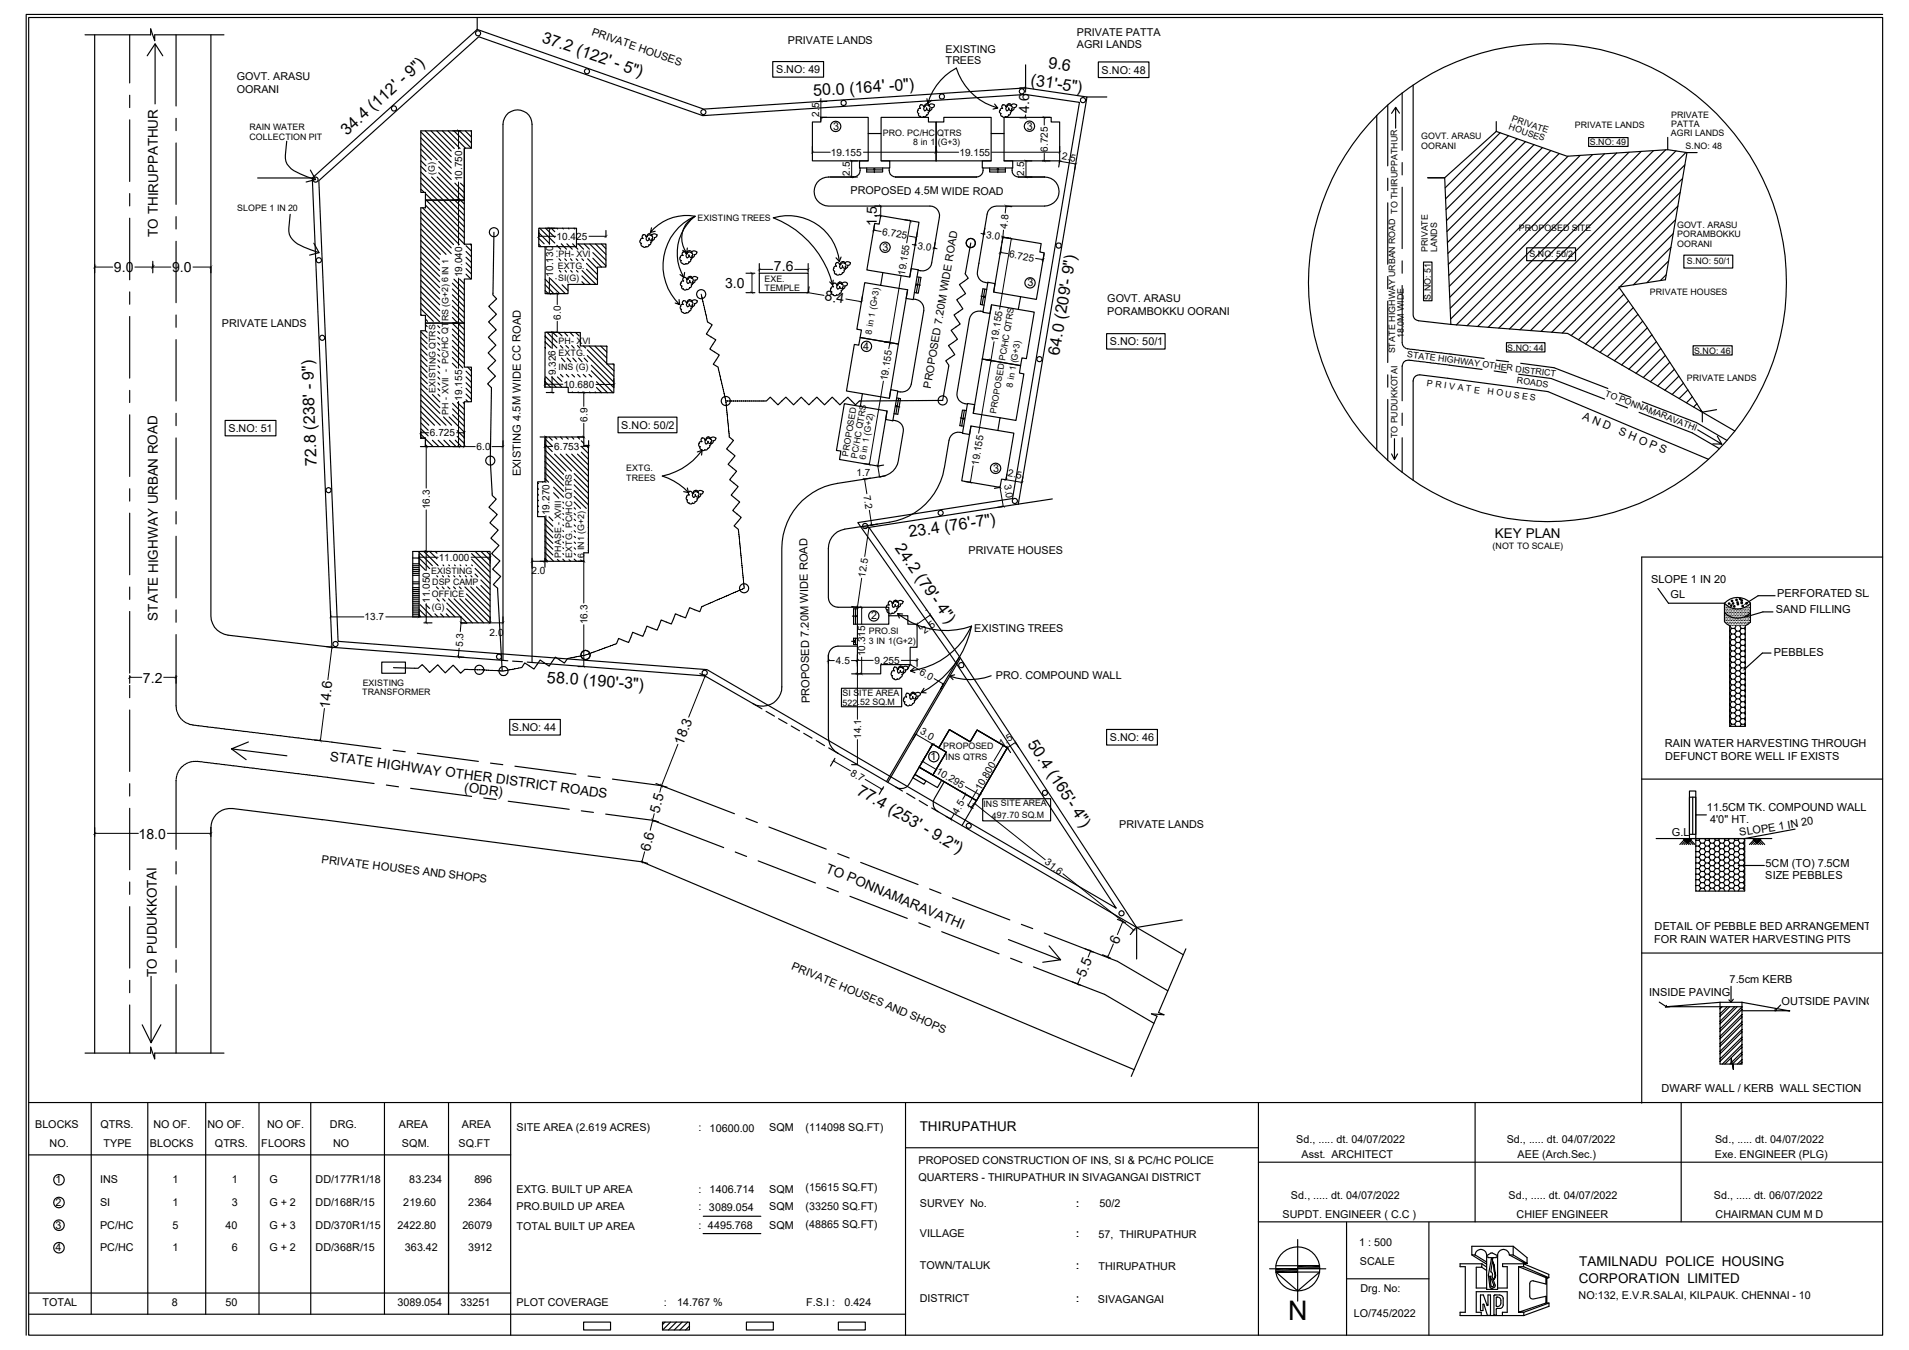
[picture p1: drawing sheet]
<svg xmlns="http://www.w3.org/2000/svg" width="420mm" height="297mm" viewBox="0 0 420 297" stroke-linecap="round" stroke-linejoin="round" font-family="sans-serif">
<defs><g id="words">
<text font-size="5.9" x="283.4" y="290.3">N</text>
<g font-size="3.6">
<text x="119" y="9.2" transform="rotate(19 119 9.2)">37.2 (122' - 5&quot;)</text>
<text x="230.5" y="15" transform="rotate(8 230.5 15)">9.6</text>
<text x="178.9" y="21.1" transform="rotate(-4 178.9 21.1)">50.0 (164' -0&quot;)</text>
<text x="226.7" y="18.8" transform="rotate(8 226.7 18.8)">(31'-5&quot;)</text>
<text x="76.3" y="29.8" transform="rotate(-42 76.3 29.8)">34.4 (112' - 9&quot;)</text>
<text x="233" y="78.2" transform="rotate(-80 233 78.2)">64.0 (209'- 9&quot;)</text>
<text x="69.7" y="102.5" transform="rotate(-92 69.7 102.5)">72.8 (238' - 9&quot;)</text>
<text x="200.1" y="118.2" transform="rotate(-9 200.1 118.2)">23.4 (76'-7&quot;)</text>
<text x="196.8" y="120.6" transform="rotate(55 196.8 120.6)">24.2 (79'- 4&quot;)</text>
<text x="120.3" y="150.2" transform="rotate(4 120.3 150.2)">58.0 (190'-3&quot;)</text>
<text x="226" y="163.7" transform="rotate(57 226 163.7)">50.4 (165'- 4&quot;)</text>
<text x="188.3" y="174.6" transform="rotate(30 188.3 174.6)">77.4 (253' - 9.2&quot;)</text>
</g>
<g font-size="3.1">
<text x="226.4" y="24.9" transform="rotate(-90 226.4 24.9)">4.6</text>
<text x="192.9" y="49.7" transform="rotate(-90 192.9 49.7)">1.5</text>
<text x="25.1" y="59.9">9.0</text>
<text x="37.8" y="59.9">9.0</text>
<text x="170.3" y="59.5">7.6</text>
<text x="159.5" y="63.4">3.0</text>
<text x="181.4" y="66.1" transform="rotate(10 181.4 66.1)">8.4</text>
<text x="31.5" y="150.2">7.2</text>
<text x="72.5" y="155.9" transform="rotate(-83 72.5 155.9)">14.6</text>
<text x="150.2" y="164.1" transform="rotate(-68 150.2 164.1)">18.3</text>
<text x="145" y="179" transform="rotate(-76 145 179)">5.5</text>
<text x="30.5" y="184.5">18.0</text>
<text x="143" y="187.4" transform="rotate(-76 143 187.4)">6.6</text>
<text x="246" y="207.9" transform="rotate(-67 246 207.9)">6</text>
<text x="238.8" y="215.3" transform="rotate(-69 238.8 215.3)">5.5</text>
</g>
<g font-size="3">
<text x="34.8" y="52.2" transform="rotate(-90 34.8 52.2)">TO THIRUPPATHUR</text>
<text x="328.8" y="118.4">KEY PLAN</text>
<text x="34.8" y="136.6" transform="rotate(-90 34.8 136.6)">STATE HIGHWAY URBAN ROAD</text>
<text x="72.5" y="167.4" transform="rotate(8 72.5 167.4)">STATE HIGHWAY OTHER DISTRICT ROADS</text>
<text x="102" y="174.2" transform="rotate(8 102 174.2)">(ODR)</text>
<text x="181.5" y="191.8" transform="rotate(23 181.5 191.8)">TO PONNAMARAVATHI</text>
<text x="34.5" y="215" transform="rotate(-90 34.5 215)">TO PUDUKKOTAI</text>
<text x="202.4" y="248.9">THIRUPATHUR</text>
<text x="347.4" y="278.5">TAMILNADU POLICE HOUSING</text>
<text x="347.3" y="282.2">CORPORATION LIMITED</text>
</g>
<g font-size="2.5">
<text x="348" y="92.2" transform="rotate(23 348 92.2)">A N D</text>
<text x="356" y="95.5" transform="rotate(23 356 95.5)">S H O P S</text>
<text x="114.6" y="104.8" transform="rotate(-90 114.6 104.8)">EXISTING 4.5M WIDE CC ROAD</text>
<text x="178.2" y="154.8" transform="rotate(-91 178.2 154.8)">PROPOSED 7.20M WIDE ROAD</text>
<text x="70.7" y="189.9" transform="rotate(7 70.7 189.9)">PRIVATE HOUSES AND SHOPS</text>
<text x="174" y="213.1" transform="rotate(23 174 213.1)">PRIVATE HOUSES AND SHOPS</text>
</g>
<g font-size="2.4">
<text x="130" y="7.6" transform="rotate(19 130 7.6)">PRIVATE HOUSES</text>
<text x="173.4" y="9.8">PRIVATE LANDS</text>
<text x="208" y="11.6">EXISTING</text>
<text x="236.9" y="7.8">PRIVATE PATTA</text>
<text x="236.9" y="10.7">AGRI LANDS</text>
<text x="52.1" y="17.5">GOVT. ARASU</text>
<text x="170.7" y="16.1">S.NO: 49</text>
<text x="208" y="14.1">TREES</text>
<text x="242.4" y="16.2">S.NO: 48</text>
<text x="52.1" y="20.4">OORANI</text>
<text x="183.3" y="28.6">3</text>
<text x="225.9" y="28.5">3</text>
<text x="187.1" y="42.8">PROPOSED 4.5M WIDE ROAD</text>
<text x="194.1" y="55.2">3</text>
<text x="226.1" y="63">3</text>
<text x="48.8" y="71.9">PRIVATE LANDS</text>
<text x="243.6" y="66.5">GOVT. ARASU</text>
<text x="243.6" y="69.4">PORAMBOKKU OORANI</text>
<text x="189.9" y="77">4</text>
<text x="244.2" y="75.9">S.NO: 50/1</text>
<text x="204.8" y="85.5" transform="rotate(-80 204.8 85.5)">PROPOSED 7.20M WIDE ROAD</text>
<text x="50.2" y="95">S.NO: 51</text>
<text x="136.7" y="94.4">S.NO: 50/2</text>
<text x="218.5" y="103.8">3</text>
<text x="213.1" y="121.9">PRIVATE HOUSES</text>
<text x="363.3" y="128.4">SLOPE 1 IN 20</text>
<text x="367.5" y="131.7">GL</text>
<text x="391" y="131.4">PERFORATED SLAB</text>
<text x="191.7" y="136.3">2</text>
<text x="390.7" y="135">SAND FILLING</text>
<text x="214.3" y="139">EXISTING TREES</text>
<text x="219.1" y="149.4">PRO. COMPOUND WALL</text>
<text x="390.3" y="144.2">PEBBLES</text>
<text x="112.6" y="160.7">S.NO: 44</text>
<text x="204.7" y="167.3">1</text>
<text x="244.2" y="163.1">S.NO: 46</text>
<text x="366.3" y="164.3">RAIN WATER HARVESTING THROUGH</text>
<text x="366.4" y="167.3">DEFUNCT BORE WELL IF EXISTS</text>
<text x="375.5" y="178.5">11.5CM TK. COMPOUND WALL</text>
<text x="246.2" y="182.1">PRIVATE LANDS</text>
<text x="367.8" y="183.9">G.L</text>
<text x="376.2" y="181.1">4'0&quot; HT.</text>
<text x="382.8" y="184" transform="rotate(-9 382.8 184)">SLOPE 1 IN 20</text>
<text x="388.4" y="190.7">5CM (TO) 7.5CM</text>
<text x="388.4" y="193.4">SIZE PEBBLES</text>
<text x="363.9" y="207.5">FOR RAIN WATER HARVESTING PITS</text>
<text x="364" y="204.6">DETAIL OF PEBBLE BED ARRANGEMENT</text>
<text x="362.8" y="219">INSIDE PAVING</text>
<text x="380.5" y="216.4">7.5cm KERB</text>
<text x="392" y="221.2">OUTSIDE PAVING</text>
<text x="365.5" y="240.2">DWARF WALL / KERB WALL SECTION</text>
<text x="7.7" y="248.2">BLOCKS</text>
<text x="22.1" y="248.2">QTRS.</text>
<text x="33.7" y="248.2">NO OF.</text>
<text x="45.6" y="248.2">NO OF.</text>
<text x="58.8" y="248.2">NO OF.</text>
<text x="72.6" y="248.2">DRG.</text>
<text x="87.8" y="248.2">AREA</text>
<text x="101.6" y="248.2">AREA</text>
<text x="113.6" y="248.8">SITE AREA (2.619 ACRES)</text>
<text x="153.7" y="248.8">:</text>
<text x="156.1" y="249">10600.00</text>
<text x="169.3" y="248.8">SQM</text>
<text x="177.2" y="248.8">(114098 SQ.FT)</text>
<text x="285.2" y="251.5">Sd., ..... dt. 04/07/2022</text>
<text x="331.5" y="251.5">Sd., ..... dt. 04/07/2022</text>
<text x="377.3" y="251.5">Sd., ..... dt. 04/07/2022</text>
<text x="10.9" y="252.4">NO.</text>
<text x="22.8" y="252.4">TYPE</text>
<text x="33" y="252.4">BLOCKS</text>
<text x="47.3" y="252.4">QTRS.</text>
<text x="57.5" y="252.4">FLOORS</text>
<text x="73.3" y="252.4">NO</text>
<text x="88.4" y="252.4">SQM.</text>
<text x="100.9" y="252.4">SQ.FT</text>
<text x="202.1" y="256.1">PROPOSED CONSTRUCTION OF INS, SI &amp; PC/HC POLICE</text>
<text x="286.3" y="254.8">Asst. ARCHITECT</text>
<text x="333.9" y="254.8">AEE (Arch.Sec.)</text>
<text x="377.3" y="254.8">Exe. ENGINEER (PLG)</text>
<text x="12.2" y="260.4">1</text>
<text x="22" y="260.4">INS</text>
<text x="38" y="260.4">1</text>
<text x="51" y="260.4">1</text>
<text x="59.3" y="260.4">G</text>
<text x="69.4" y="260.4">DD/177R1/18</text>
<text x="90" y="260.4">83.234</text>
<text x="104.4" y="260.4">896</text>
<text x="113.6" y="262.4">EXTG. BUILT UP AREA</text>
<text x="153.7" y="262.4">:</text>
<text x="156.1" y="262.6">1406.714</text>
<text x="169.3" y="262.4">SQM</text>
<text x="177.2" y="262.1">(15615 SQ.FT)</text>
<text x="202.1" y="259.8">QUARTERS - THIRUPATHUR IN SIVAGANGAI DISTRICT</text>
<text x="284" y="263.9">Sd., ..... dt. 04/07/2022</text>
<text x="331.9" y="263.9">Sd., ..... dt. 04/07/2022</text>
<text x="377.1" y="263.9">Sd., ..... dt. 06/07/2022</text>
<text x="12.2" y="265.3">2</text>
<text x="22" y="265.3">SI</text>
<text x="38" y="265.3">1</text>
<text x="51" y="265.3">3</text>
<text x="59.3" y="265.3">G + 2</text>
<text x="69.4" y="265.3">DD/168R/15</text>
<text x="88.7" y="265.3">219.60</text>
<text x="103" y="265.3">2364</text>
<text x="113.6" y="266.3">PRO.BUILD UP AREA</text>
<text x="153.7" y="266.3">: 3089.054</text>
<text x="169.3" y="266.3">SQM</text>
<text x="177.2" y="266.3">(33250 SQ.FT)</text>
<text x="202.4" y="265.5">SURVEY No.</text>
<text x="236.7" y="265.5">:</text>
<text x="241.9" y="265.5">50/2</text>
<text x="282.2" y="267.9">SUPDT. ENGINEER ( C.C )</text>
<text x="333.6" y="267.9">CHIEF ENGINEER</text>
<text x="377.4" y="267.9">CHAIRMAN CUM M D</text>
<text x="12.2" y="270.3">3</text>
<text x="12.2" y="275.3">4</text>
<text x="22" y="270.3">PC/HC</text>
<text x="22" y="275.3">PC/HC</text>
<text x="38" y="270.3">5</text>
<text x="38" y="275.3">1</text>
<text x="49.6" y="270.3">40</text>
<text x="51" y="275.3">6</text>
<text x="59.3" y="270.3">G + 3</text>
<text x="59.3" y="275.3">G + 2</text>
<text x="69.4" y="270.3">DD/370R1/15</text>
<text x="69.4" y="275.3">DD/368R/15</text>
<text x="87.4" y="270.3">2422.80</text>
<text x="89.1" y="275.3">363.42</text>
<text x="101.7" y="270.3">26079</text>
<text x="103" y="275.3">3912</text>
<text x="113.6" y="270.6">TOTAL BUILT UP AREA</text>
<text x="153.7" y="270.4">: 4495.768</text>
<text x="169.3" y="270.4">SQM</text>
<text x="177.2" y="270.1">(48865 SQ.FT)</text>
<text x="202.4" y="272.2">VILLAGE</text>
<text x="236.7" y="272.2">:</text>
<text x="241.6" y="272.5">57, THIRUPATHUR</text>
<text x="299" y="274.2">1 : 500</text>
<text x="202.4" y="279.2">TOWN/TALUK</text>
<text x="236.7" y="279.2">:</text>
<text x="241.7" y="279.5">THIRUPATHUR</text>
<text x="299.2" y="278.3">SCALE</text>
<text x="9.4" y="287.3">TOTAL</text>
<text x="37.8" y="287.3">8</text>
<text x="49.6" y="287.3">50</text>
<text x="87.4" y="287.3">3089.054</text>
<text x="101.3" y="287.3">33251</text>
<text x="113.6" y="287.4">PLOT COVERAGE</text>
<text x="146.1" y="287.4">:</text>
<text x="149" y="287.4">14.767 %</text>
<text x="177.4" y="287.4">F.S.I :</text>
<text x="185.8" y="287.4">0.424</text>
<text x="202.4" y="286.4">DISTRICT</text>
<text x="236.7" y="286.4">:</text>
<text x="241.5" y="286.7">SIVAGANGAI</text>
<text x="299.3" y="284.3">Drg. No:</text>
<text x="347.3" y="285.9">NO:132, E.V.R.SALAI, KILPAUK. CHENNAI - 10</text>
<text x="297.8" y="289.7">LO/745/2022</text>
</g>
<g font-size="2.2">
<text x="180.2" y="25.7" transform="rotate(-90 180.2 25.7)">2.5</text>
<text x="182.8" y="34.3">19.155</text>
<text x="211.1" y="34.3">19.155</text>
<text x="230.6" y="33.4" transform="rotate(-90 230.6 33.4)">6.725</text>
<text x="233.6" y="35.1" transform="rotate(10 233.6 35.1)">2.5</text>
<text x="101.7" y="39.9" transform="rotate(-90 101.7 39.9)">10.750</text>
<text x="186.9" y="38.7" transform="rotate(-90 186.9 38.7)">2.5</text>
<text x="225.3" y="38.7" transform="rotate(-90 225.3 38.7)">2.5</text>
<text x="122.4" y="52.8">10.425</text>
<text x="194" y="51.7" transform="rotate(10 194 51.7)">6.725</text>
<text x="216.9" y="52.3" transform="rotate(10 216.9 52.3)">3.0</text>
<text x="221.6" y="50.3" transform="rotate(-84 221.6 50.3)">4.8</text>
<text x="201.8" y="54.8" transform="rotate(10 201.8 54.8)">3.0</text>
<text x="221.9" y="56.6" transform="rotate(10 221.9 56.6)">6.725</text>
<text x="101.7" y="61" transform="rotate(-90 101.7 61)">19.040</text>
<text x="121.7" y="60.9" transform="rotate(-90 121.7 60.9)">10.130</text>
<text x="199.1" y="60.6" transform="rotate(-80 199.1 60.6)">19.15</text>
<text x="123.4" y="70.4" transform="rotate(-90 123.4 70.4)">6.0</text>
<text x="219.5" y="75.2" transform="rotate(-80 219.5 75.2)">19.15</text>
<text x="122.3" y="82.6" transform="rotate(-90 122.3 82.6)">9.326</text>
<text x="195.2" y="83.9" transform="rotate(-80 195.2 83.9)">19.15</text>
<text x="101.7" y="88.1" transform="rotate(-90 101.7 88.1)">19.155</text>
<text x="124" y="85.3">10.680</text>
<text x="94.6" y="96">6.725</text>
<text x="129.2" y="92.8" transform="rotate(-90 129.2 92.8)">6.9</text>
<text x="104.9" y="99.1">6.0</text>
<text x="121.9" y="99">6.753</text>
<text x="188.4" y="104.6">1.7</text>
<text x="215.3" y="102.5" transform="rotate(-80 215.3 102.5)">19.15</text>
<text x="220.9" y="106.7" transform="rotate(80 220.9 106.7)">3.0</text>
<text x="221.7" y="104.8" transform="rotate(10 221.7 104.8)">2.5</text>
<text x="94.6" y="112.1" transform="rotate(-90 94.6 112.1)">16.3</text>
<text x="120.9" y="113.3" transform="rotate(-90 120.9 113.3)">19.270</text>
<text x="189.9" y="109.1" transform="rotate(81 189.9 109.1)">7.2</text>
<text x="96.5" y="123.4">11.000</text>
<text x="116.9" y="126.3">2.0</text>
<text x="190.4" y="127.2" transform="rotate(-82 190.4 127.2)">12.5</text>
<text x="80.2" y="136.5">13.7</text>
<text x="94.6" y="132.7" transform="rotate(-90 94.6 132.7)">11.050</text>
<text x="129.2" y="137.3" transform="rotate(-90 129.2 137.3)">16.3</text>
<text x="101.8" y="142.4" transform="rotate(-86 101.8 142.4)">5.3</text>
<text x="107.7" y="139.8">2.0</text>
<text x="203.4" y="139.5" transform="rotate(-35 203.4 139.5)">2.5</text>
<text x="183.9" y="146.1">4.5</text>
<text x="190.3" y="144.4" transform="rotate(-90 190.3 144.4)">10.315</text>
<text x="192.4" y="146.1">9.255</text>
<text x="202.2" y="148.3" transform="rotate(30 202.2 148.3)">6.0</text>
<text x="202.3" y="161.3" transform="rotate(30 202.3 161.3)">3.0</text>
<text x="189.4" y="162.6" transform="rotate(-90 189.4 162.6)">14.1</text>
<text x="220.4" y="164.3" transform="rotate(-33 220.4 164.3)">1.5</text>
<text x="187" y="170.4" transform="rotate(30 187 170.4)">8.7</text>
<text x="205.8" y="170.1" transform="rotate(30 205.8 170.1)">10.295</text>
<text x="215.8" y="174" transform="rotate(-60 215.8 174)">10.80</text>
<text x="210.7" y="179.2" transform="rotate(-60 210.7 179.2)">4.5</text>
<text x="229.7" y="190" transform="rotate(38 229.7 190)">31.6</text>
</g>
<g font-size="1.9">
<text x="54.9" y="28.7">RAIN WATER</text>
<text x="194.2" y="29.9">PRO. PC/HC QTRS</text>
<text x="331.8" y="28.4" transform="rotate(19 331.8 28.4)">HOUSES</text>
<text x="332.5" y="26.6" transform="rotate(19 332.5 26.6)">PRIVATE</text>
<text x="346.5" y="28.2">PRIVATE LANDS</text>
<text x="367.6" y="29.8">AGRI LANDS</text>
<text x="367.7" y="27.9">PATTA</text>
<text x="367.7" y="26">PRIVATE</text>
<text x="54.9" y="30.8">COLLECTION PIT</text>
<text x="200.9" y="31.9">8 in 1 (G+3)</text>
<text x="312.7" y="30.6">GOVT. ARASU</text>
<text x="312.7" y="32.8">OORANI</text>
<text x="349.8" y="31.9">S.NO: 49</text>
<text x="370.8" y="32.7">S.NO: 48</text>
<text x="95.6" y="38.5" transform="rotate(-90 95.6 38.5)">(G)</text>
<text x="52.2" y="46.5">SLOPE 1 IN 20</text>
<text x="307.5" y="47" transform="rotate(-90 307.5 47)">TO THIRUPPATHUR</text>
<text x="153.5" y="48.5">EXISTING TREES</text>
<text x="334.2" y="50.9">PROPOSED SITE</text>
<text x="369" y="50.1">GOVT. ARASU</text>
<text x="369" y="52.2">PORAMBOKKU</text>
<text x="122.7" y="59.1">EXTG.</text>
<text x="122.9" y="56.6">PH- XVI</text>
<text x="314.2" y="55.5" transform="rotate(-90 314.2 55.5)">PRIVATE</text>
<text x="316.2" y="55.5" transform="rotate(-90 316.2 55.5)">LANDS</text>
<text x="336.5" y="56.6">S.NO: 50/2</text>
<text x="369" y="54.4">OORANI</text>
<text x="371.1" y="58.1">S.NO: 50/1</text>
<text x="122.8" y="61.8">SI(G)</text>
<text x="168.2" y="63.9">TEMPLE</text>
<text x="168.2" y="62">EXE.</text>
<text x="314.8" y="65.9" transform="rotate(-90 314.8 65.9)">S.NO: 51</text>
<text x="363" y="65">PRIVATE HOUSES</text>
<text x="98.6" y="70.7" transform="rotate(-90 98.6 70.7)">RS (G+2) 6 IN 1</text>
<text x="122.9" y="75.7">PH- XVI</text>
<text x="191.8" y="73.6" transform="rotate(-80 191.8 73.6)">8 in 1 (G+3)</text>
<text x="307" y="77.8" transform="rotate(-90 307 77.8)">STATE HIGHWAY URBAN ROAD</text>
<text x="308.9" y="74.4" transform="rotate(-90 308.9 74.4)">18.0M WIDE</text>
<text x="331.6" y="77.1">S.NO: 44</text>
<text x="372.7" y="77.9">S.NO: 46</text>
<text x="122.9" y="81.5">INS (G)</text>
<text x="122.9" y="78.4">EXTG.</text>
<text x="309.5" y="78.6" transform="rotate(8 309.5 78.6)">STATE HIGHWAY OTHER DISTRICT</text>
<text x="371.1" y="83.8">PRIVATE LANDS</text>
<text x="95.8" y="86.4" transform="rotate(-90 95.8 86.4)">EXISTING QTRS</text>
<text x="222.8" y="85.3" transform="rotate(-80 222.8 85.3)">8 in 1 (G+3)</text>
<text x="313.9" y="85" transform="rotate(8 313.9 85)">P R I V A T E</text>
<text x="327.2" y="86.7" transform="rotate(8 327.2 86.7)">H O U S E S</text>
<text x="333.7" y="84.3" transform="rotate(8 333.7 84.3)">ROADS</text>
<text x="353" y="87.1" transform="rotate(21 353 87.1)">TO PONNAMARAVATHI</text>
<text x="98.7" y="91.3" transform="rotate(-90 98.7 91.3)">PH - XVII - PC/HC QT</text>
<text x="219.2" y="91.1" transform="rotate(-80 219.2 91.1)">PROPOSED PC/HC QTRS</text>
<text x="186.6" y="100.6" transform="rotate(-80 186.6 100.6)">PROPOSED</text>
<text x="188.6" y="101" transform="rotate(-80 188.6 101)">PC/HC QTRS</text>
<text x="190.4" y="101.2" transform="rotate(-80 190.4 101.2)">6 in 1 (G+2)</text>
<text x="307.5" y="96.4" transform="rotate(-90 307.5 96.4)">TO PUDUKKOTAI</text>
<text x="137.8" y="103.6">EXTG.</text>
<text x="137.8" y="105.8">TREES</text>
<text x="123.4" y="122.7" transform="rotate(-90 123.4 122.7)">PHASE - XVIII</text>
<text x="125.9" y="122.7" transform="rotate(-90 125.9 122.7)">EXTG. PC/HC QTRS</text>
<text x="128.5" y="122.7" transform="rotate(-90 128.5 122.7)">6 IN1 (G+2)</text>
<text x="328.3" y="120.7">(NOT TO SCALE)</text>
<text x="94.9" y="126.3">EXISTING</text>
<text x="95" y="131.4">OFFICE</text>
<text x="95.1" y="128.7">DSP CAMP</text>
<text x="95" y="134.2">(G)</text>
<text x="191.1" y="139.4">PRO.SI</text>
<text x="191.2" y="141.6">3 IN 1(G+2)</text>
<text x="79.7" y="152.9">TRANSFORMER</text>
<text x="79.8" y="150.8">EXISTING</text>
<text x="185.3" y="153.1">SI S</text>
<text x="185.4" y="155.2">522</text>
<text x="188.7" y="155.2">.52 SQ.M</text>
<text x="189.1" y="153.1">ITE AREA</text>
<text x="207.5" y="164.8">PROPOSED</text>
<text x="208" y="167.3">INS QTRS</text>
<text x="216.4" y="177.5">INS SITE AREA</text>
<text x="218.2" y="180.1">497.70 SQ.M</text>
</g>
</g></defs>
<g fill="none" stroke="#000" stroke-width=".25">
<path d="M6.3 3.9h407.9v289.9h-407.9zM18.7 7.7h14.4v-1.4l.9 2.7v-1.3h15.3M20.8 7.7v224M28.5 7.7v10.5M34.1 9.7l-1.7 2.6M35.8 12.3l-1.7-2.6v13.2M38.7 7.7v15.6M46.4 7.7v127.8a4.3 4.3 0 0 0 3.8 4.2l22.8 2.7M105 6.5l-36.3 32.7 4.3 103.2M105 6.5l49.8 17.5 70.8-4.7 13.5 2-15.1 89.6M105 3.9v2.6M170 13.5h11.2v3.5h-11.2z"/>
<path d="M225.6 14.3v5h-1.2M241.6 13.6h11.2v3.5h-11.2zM310.9 18.7v50.5a1.32 1.32 0 0 0 1.2 1.4l7.1 .8M414.2 3.2h-408.4v290.6M28.5 21v2.7M28.5 26.4v13.5M38.7 26v2.7M38.7 31.5v13.5M56.7 39.2h12M63.1 31.1l-.3 3.1a3.4 3.4 0 0 0 1.8 3.3l3.1 1.4 1.7 .6M68.3 37.4l1.1 2.1-2 .5M70.1 39.8l35.2-31.7 49.3 17.3 71-4.6 11.9 1.7-14.7 87.2-34.1 5.3 21 29.9 35.9 54.9-90.1-52.5-81.1-6.2z"/>
<path d="M92.6 34.1l1.1 1.1M92.6 32.8l2.3 2.3M92.6 31.6l3.6 3.5M92.6 30.3l6.7 6.7M92.6 29l6.7 6.7M92.6 39.1l9.6 9.5M92.6 37.8l9.6 9.6M92.6 28.8h11.1v3.8h-1.5v11.4h-8.6v-1.7h-1zM92.6 36.6l1.1 1.1M92.6 35.3l1.1 1.2M93.6 28.8l5.7 5.7M94.8 28.8l4.5 4.4"/>
<path d="M95 38.9l7.2 7.2M96.1 28.8l3.8 3.9M96.2 38.9l6 6M96.5 38l5.7 5.6M96.5 36.7l2.8 2.8M96.5 35.5l2.8 2.7M97.3 28.8l3.9 3.9M98.6 28.8l3.8 3.8M99.9 28.8l3.8 3.8M101.1 28.8l2.6 2.6M102.2 32.8v11.2h-8.6v1.7h-1v23.7h1v1.7h8.6v9.7h1.5v7.6h-1.5v9.9M102.4 28.8l1.3 1.3"/>
<path d="M103.6 28.8l.1 .1M178.7 26.8h1.9v-1h10.4v9.6h-12.3zM178.7 32.2v1.3M180.6 25.8h1.3M180.6 22.3h1.3M187.1 35.4h1.5M188.6 38.9h-6.3a3.2 3.2 0 0 0-3.2 3.2 3.2 3.2 0 0 0 3.2 3.2h22.3a2.08 2.08 0 0 1 2.1 2.5l-1.7 10a2.15 2.15 0 0 1-3 1.7M189.2 37a1.53 1.53 0 0 1-1.4 1.9M190.7 37v.8h3.5v-.8M190.7 37.4h3.5M191 29.4h2.8v-3.6h10.5v1h1.7v8.6v-8.6h1.6v-1h10.5v3.6h2.8M192.2 37.2l.2-.1v.9"/>
<path d="M192.4 37.1l.1 .1M193.8 29.4v6h1.9v1.6h-6.6v-1.6h1.9M193.8 35.4h24.3M195.6 37a1.54 1.54 0 0 0 1.4 1.9h17.8a1.59 1.59 0 0 0 1.5-1.9M201.9 24.3a.44 .44 0 0 0 .2 .7M201.9 24.3h.1M202.1 25a.42 .42 0 0 0 .3 .6M202.1 25h.1M202.4 25.6a.48 .48 0 0 0 .8 .1M202.4 25.6h.1M202.5 23.8a.45 .45 0 0 0-.6 .5M202.5 23.8h.1"/>
<path d="M202.6 23.1a.45 .45 0 0 0-.1 .7M202.6 23.1a.47 .47 0 0 1 .6 .4M202.6 23.1h.1M203.2 23.5h.1M203.2 25.7h.1M203.5 23.5a.55 .55 0 0 0 0 .9 .45 .45 0 0 0 .3-.6M203.5 23.5h.1M203.8 25.3a.45 .45 0 0 1-.6 .4M203.8 23.8a.55 .55 0 0 0 .8 .5M203.8 25.3h.1M203.8 23.8h.1M203.9 22.9a.42 .42 0 0 0-.4 .6"/>
<path d="M203.9 22.9a.4 .4 0 0 1 .5 .4M203.9 22.9h.1M203.9 21.7l.2 1a12.7 12.7 0 0 1 6.3-7.7 13.1 13.1 0 0 0 9.1 8.7l-1 .3M204.2 24.7a.45 .45 0 0 1-.4 .6M204.2 24.7h.1M204.3 23.2a.55 .55 0 0 0-.9 .3h-.2M204.3 23.2h.1M204.4 23.3a.43 .43 0 0 1 .1 .7M204.4 23.3h.1M204.5 24a.44 .44 0 0 1-.3 .7M204.5 24h.1M204.6 24.3h.1"/>
<path d="M205 22.1l-.9 .6M205 23.7a.46 .46 0 0 1-.4 .6M205 23.7h.1M205.6 23.1a.8 .8 0 0 0-1.3 .1M205.6 23.1a.47 .47 0 0 1-.6 .6M205.6 23.1h.1M206 32.2v1.3M217.7 37v.8h3.5v-.8M217.7 37.4h3.5M218.1 29.4v6h-2v1.6h6.7v-1.6h-1.9M218.8 22.9l.7 .8M219.5 37.1l-.2 .1"/>
<path d="M219.7 37.2l-.2-.1v.9M220 24.3a.39 .39 0 0 0-.1 .4 .39 .39 0 0 0 .3 .3M220 24.3h.1M220.2 25a.42 .42 0 0 0 .3 .6M220.2 25h.1M220.5 25.6a.43 .43 0 0 0 .7 .1M220.5 25.6h.1M220.6 23.8a.45 .45 0 0 0-.6 .5M220.6 23.8h.1M220.6 23.1a.45 .45 0 0 0 0 .7M220.6 23.1a.42 .42 0 0 1 .6 .4M220.6 23.1h.1"/>
<path d="M220.9 25.8h10.4v1h1.8v8.6h-12.2zM221.2 23.5h.1M221.2 25.7h.1M221.5 23.5a.55 .55 0 0 0 0 .9 .45 .45 0 0 0 .4-.6M221.5 23.5h.1M221.9 25.3a.47 .47 0 0 1-.7 .4M221.9 23.8a.55 .55 0 0 0 .8 .5M221.9 25.3h.1M221.9 23.8h.1M222 22.9a.42 .42 0 0 0-.5 .6M222 22.9a.4 .4 0 0 1 .5 .4M222 22.9h.1"/>
<path d="M222.3 24.7a.45 .45 0 0 1-.4 .6M222.3 24.7h.1M222.4 23.2a.55 .55 0 0 0-.9 .3h-.3M222.4 23.2h.1M222.5 23.3a.43 .43 0 0 1 0 .7M222.5 23.3h.1M222.5 24a.49 .49 0 0 1-.2 .7M222.5 24h.1M222.7 37a1.54 1.54 0 0 0 1.4 1.9h5.7a3.2 3.2 0 0 1 3.2 3.2 3.2 3.2 0 0 1-3.2 3.2h-10.5a2.06 2.06 0 0 0-2.1 1.8l-2.1 12.6a2.2 2.2 0 0 0 2.2 2.6M222.7 24.3h.1M223.1 23.7a.46 .46 0 0 1-.4 .6M223.1 23.7h.1"/>
<path d="M223.6 23.1a.8 .8 0 0 0-1.2 .1M223.6 23.1a.47 .47 0 0 1-.5 .6M223.6 23.1h.1M224.4 25.9h1.2M225.5 35.4h1.5M229.3 25.8h1.7M229.3 35.4h1.7M233.1 35.5l-.2 1.2M233.1 32.2v1.3M236.6 36.1l-.2 1.2M239.1 21.3h4.4M302.9 25.4v73.6"/>
<path d="M305.3 23.1v13.4M305.3 39.2v2.7M307 23.6l-.8 1.3M307.9 24.9l-.9-1.3v4.6M308.5 20.4v12.7M308.5 35.8v2.7M314.1 39.1h3.7M329.2 28.9l15.6 5.5 22.1-1.5 4.2 .7-4.7 28-10.2 1.6 6.1 8.7 12.2 18.8-29.6-17.3-25.7-2M329.2 28.9l-11.4 10.2 1.4 32.3M329.2 26.8v2.1M330 29.2l-12 12.1M331.9 29.8l-13.8 13.9"/>
<path d="M333.8 30.5l-15.7 15.6M335.6 31.2l-17.3 17.3M337.5 31.8l-19.2 19.1M339.3 32.5l-20.8 20.8M341.2 33.1l-22.6 22.7M343 33.8l-24.4 24.4M345 34.4l-26.2 26.2M347.6 34.2l-28.7 28.8M349.5 30.3h8.7v1.9h-8.7zM350.4 34l-31.5 31.4M353 33.8l-33.9 34M355.7 33.7l-36.5 36.5"/>
<path d="M358.4 33.5l-38 38M361.1 33.3l-38.4 38.4M363.8 33.1l-38.7 38.7M366.4 33l-39 39M366.9 30.2v2.7M368.7 33.2l-39 39M370.2 39.3l-33.5 33.4M370.7 36.3l-36.3 36.3M370.9 33.5l-38.8 38.9M371.1 33.6h2.3M28.5 42.6v2.7M28.5 48v13.6"/>
<path d="M33.6 57.5v2.5M38.7 47.7v2.7M38.7 53.1v13.5M46.4 58.8v1.2M63.8 47.2l-.3 3a3.6 3.6 0 0 0 1.9 3.4l1.4 .8 3.4 1.2M69 53.5l1.2 2.1-2.1 .5M92.6 40.3l9.6 9.6M92.6 41.6l.7 .7M92.6 52.9l4.1 4.1M92.6 46.6l7.2 7.2M92.6 59.2l4.1 4.1M92.6 57.9l4.1 4.1"/>
<path d="M92.6 56.7l4.1 4.1M92.6 55.4l4.1 4.1M92.6 54.1l4.1 4.2M92.6 51.6l4.3 4.4M92.6 50.4l5.5 5.6M92.6 49.1l6.7 6.7M92.6 47.9l6.7 6.6M93 45.7l8 8.1M93.6 43.9l8.6 8.5M93.6 42.6l8.6 8.5M93.6 45.1l8.6 8.6M100.1 40.3l2.1 2.1"/>
<path d="M101.3 40.3l.9 .8M102.2 44v9.7h1.5v7.7h-1.5v9.7h-8.6v1.7h-1v23.6h1v1.9v-1.9h-1M102.2 53.7l.1 .1M102.5 59.1l1.2 1.2M102.5 55.3l1.2 1.2M102.5 57.8l1.2 1.2M102.5 56.6l1.2 1.1M102.5 54.1l1.2 1.1M103.5 53.7l.2 .3M108.7 51.1l-.3 13.8 .9 .8-1.8 1.7 1.7 1.7-1.7 1.7 1.7 1.8-1.8 1.6 1.7 1.7-1.7 1.7 1.7 1.7-1.8 1.7 1.7 1.8-1.7 1.7 .8 .8-.2 16 .4 7.7 .9 .8-1.6 1.8 1.8 1.6-1.6 1.8 1.8 1.6-1.6 1.8 1.8 1.6-1.6 1.8 1.8 1.6-1.6 1.8 1.8 1.6-1.7 1.8 1 .8 1 18.2M118.5 53.7l.5 .6M118.5 52.5l1.2 1.1"/>
<path d="M118.5 51.2l2.4 2.4M118.5 50.2h8.3v3.5h6.5v5.1h-1.9v3.8h-6.4v2h-5.1v-10.3h-1.4zM118.5 50.7v1.5M118.7 50.2l3.3 3.3M120 50.2l2 2M120.3 50.2h1.8M121.3 50.2l.7 .8M122.5 56.5h.1M122.5 55.2h.1M122.5 54l.9 .8M122.5 50.2l.2 .2M123 56.9l.4 .4"/>
<path d="M123.1 59.5l.3 .4M123.5 53.6l1.1 1.2M123.8 50.2l.2 .2M124.2 56.9l.4 .4M124.3 59.5l.3 .4M124.7 53.6l1.2 1.2M125.1 50.2l.1 .2M125.5 56.9l.4 .4M125.6 59.5l.3 .4M126 53.6l1.1 1.2M126.3 50.2l.1 .2M126.7 56.9l.4 .4"/>
<path d="M126.8 59.5l.4 .4M126.8 53.7v.6h-6.9M127.3 53.7l1.1 1.1M128 56.9l.4 .4M128.1 59.5l3 3.1M128.5 53.7l1.2 1.1M129 59.2l2.4 2.4M129 58l2.4 2.4M129.3 56.9l2.1 2.2M129.8 53.7l3.5 3.5M130.4 56.8l1.9 2M130.4 55.6l2.9 2.9"/>
<path d="M131 53.7l2.3 2.3M132.3 53.7l1 1M133.3 50.7v1.5M140.9 52.9a.39 .39 0 0 0-.1 .4 .39 .39 0 0 0 .3 .3M140.9 52.9h.1M141.1 53.6a.47 .47 0 0 0 .3 .6M141.1 53.6h.1M141.4 54.2a.43 .43 0 0 0 .7 .1M141.4 54.2h.1M141.4 52.5a.4 .4 0 0 0-.5 .4M141.4 52.5h.1M141.5 51.6a.49 .49 0 0 0-.1 .9"/>
<path d="M141.5 51.6a.42 .42 0 0 1 .6 .4M141.5 51.6h.1M142.1 54.3h.1M142.1 52h.1M142.4 52a.55 .55 0 0 0 0 1 .4 .4 0 0 0 .4-.6M142.4 52h.1M142.8 53.9a.47 .47 0 0 1-.7 .4M142.8 52.4a.55 .55 0 0 0 .8 .5M142.8 53.9h.1M142.8 52.4h.1M142.8 51.4a.45 .45 0 0 0-.4 .6M142.8 51.4a.45 .45 0 0 1 .6 .5"/>
<path d="M142.8 51.4h.1M143.2 53.3a.42 .42 0 0 1-.4 .6M143.2 53.3h.1M143.3 51.8a.55 .55 0 0 0-.9 .2h-.3M143.3 51.8h.1M143.4 51.9a.48 .48 0 0 1 0 .7M143.4 51.9h.1M143.4 52.6a.44 .44 0 0 1-.2 .7M143.4 52.6h.1M143.6 52.9h.1M144 52.3a.45 .45 0 0 1-.4 .6M144 52.3h.1"/>
<path d="M144.1 50.9l-1 .2M144.5 51.7a.8 .8 0 0 0-1.2 .1M144.5 51.7a.52 .52 0 0 1-.5 .6M144.5 51.7h.1M149.6 56.6a.44 .44 0 0 0 .2 .7M149.6 56.6h.1M149.8 57.3a.42 .42 0 0 0 .4 .7M149.8 57.3h.1M150.2 58a.48 .48 0 0 0 .7 0M150.2 58h.1M150.2 56.2a.46 .46 0 0 0-.6 .4M150.2 56.2h.1"/>
<path d="M150.3 55.4a.45 .45 0 0 0-.1 .8M150.3 55.4a.45 .45 0 0 1 .6 .4M150.3 55.4h.1M150.6 59.9l-.1 1.1M150.9 55.8h.1M150.9 58h.1M151.2 55.8a.55 .55 0 0 0 0 .9 .45 .45 0 0 0 .4-.6M151.2 55.8h.1M151.2 54.6l-.1 1.1M151.6 57.7a.42 .42 0 0 1-.7 .3M151.6 56.1a.6 .6 0 0 0 .8 .5M151.6 57.7h.1"/>
<path d="M151.6 56.1h.1M151.6 55.2a.42 .42 0 0 0-.4 .6M151.6 55.2a.42 .42 0 0 1 .6 .4M151.6 55.2h.1M152 57.1a.45 .45 0 0 1-.4 .6M152 57.1h.1M152.1 55.6a.74 .74 0 0 0-1.1 .2h-.1M152.1 55.6h.1M152.2 55.6a.43 .43 0 0 1 0 .7M152.2 55.6h.1M152.2 56.3a.49 .49 0 0 1-.2 .8M152.2 56.3h.1"/>
<path d="M152.4 56.6h.1M152.7 56a.47 .47 0 0 1-.3 .6M152.7 56h.1M152.9 47.6a10.3 10.3 0 0 0-9.8 3.5l.2-1M152.9 47.6a5.4 5.4 0 0 0-1.8 8.1l-.9-.6M152.9 47.6a11.9 11.9 0 0 0-3.4 19.4l-1-.3M152.9 47.6a10.4 10.4 0 0 0-2.4 13.4l-.9-.6M153.3 55.5a.76 .76 0 0 0-1.2 .1M153.3 55.5a.47 .47 0 0 1-.6 .5M153.3 55.5h.1M167 58v1.9M177.8 58v1.9"/>
<path d="M183.4 59a.44 .44 0 0 0 .2 .7M183.4 59h.1M183.6 59.7a.42 .42 0 0 0 .3 .6M183.6 59.7h.1M184 58.5a.45 .45 0 0 0-.6 .5M184 58.5h.1M184.1 57.8a.45 .45 0 0 0-.1 .7M184.1 57.8a.47 .47 0 0 1 .6 .4M184.1 57.8h.1M184.7 57.5a11.3 11.3 0 0 0-14.6-9.6 21.4 21.4 0 0 1 13.1 14.8M184.7 58.2h.1M185 58.2a.55 .55 0 0 0 0 .9 .45 .45 0 0 0 .3-.6"/>
<path d="M185 58.2h.1M185 56.6l-.3 .9-.8-.8M185.3 58.5a.55 .55 0 0 0 .8 .5M185.3 58.5h.1M185.4 57.6a.42 .42 0 0 0-.4 .6M185.4 57.6a.4 .4 0 0 1 .5 .4M185.4 57.6h.1M185.7 59.4a.45 .45 0 0 1-.4 .6M185.7 59.4h.1M185.8 58a.55 .55 0 0 0-.9 .2h-.2M185.8 58h.1M185.9 58a.43 .43 0 0 1 .1 .7"/>
<path d="M185.9 58h.1M186 58.7a.44 .44 0 0 1-.3 .7M186 58.7h.1M186.1 59h.1M186.5 58.4a.46 .46 0 0 1-.4 .6M186.5 58.4h.1M187.1 57.8a.8 .8 0 0 0-1.3 .2M187.1 57.8a.47 .47 0 0 1-.6 .6M187.1 57.8h.1M192.4 49.4l-.2 1.7M192.4 47.5h1.4M192.4 45.3h1.4"/>
<path d="M193.8 47.5l8.4 1.4-2 12.1-9.5-1.6 1.7-10.3 1 .2zM194.2 60l-.4 2.8-3.6-.6-1.7 10.2 1 .2-.3 1.7 8.5 1.4M199.1 48.3l1.2 .3M201.8 51l-.5 2.9M213.6 53.5l-1.3 6.7 .7 1-1.9 1.4 1.3 2-1.9 1.4 1.3 1.9-1.9 1.4 1.3 2-1.9 1.4 1.4 1.9-2 1.4 1.4 2-2 1.4 .6 .9-1.3 7.8-18.3 .1-.9 .9-1.7-1.7-1.7 1.7-1.7-1.7-1.7 1.7-1.7-1.7-1.7 1.7-1.7-1.7-1.7 1.7-1.7-1.7-1.7 1.7-1.7-1.7-.9 .8h-.3M215.3 57.9h.1M216.7 50.2l-.2 1.3M220.3 54.3l-.3 1.7M220.6 52.2l8.5 1.4-.3 1.9 .9 .1-1.7 10.3-9.4-1.6zM221.3 52.3l1.2 .2M221.3 45.3l1.3 .2M221.9 52.3l-1.3-.1-.2 1.2"/>
<path d="M229.7 55.8l-.3 1.7M305.3 44.6v13.5M308.5 41.2v13.5M308.5 57.4v2.7M313.2 57.7h1.8v8.5h-1.8zM335.9 54.5h10.7v2.9h-10.7zM367.1 57.4l-4.8 4.8M367.6 54.4l-8.2 8.3M368.1 51.4l-11.7 11.7M368.6 48.3l-24.9 25M369.1 45.3l-27.7 27.8M369.7 42.3l-30.7 30.6"/>
<path d="M370.5 56.1h10.7v2.9h-10.7zM28.5 64.2v2.7M28.5 69.6v13.6M38.7 69.3v2.7M38.7 74.7v13.5M92.6 61.7l4.1 4.1M92.6 60.4l4.1 4.2M92.6 79.2l1.4 1.4M92.6 78l1.4 1.4M92.6 76.8l1.4 1.3M92.6 75.5l1.4 1.4M92.6 74.3l1.4 1.3"/>
<path d="M92.6 73l1.4 1.4M92.6 69.2l.2 .2M92.6 67.9l2.7 2.8M92.6 66.7l4.1 4.1M92.6 65.4l4.1 4.2M92.6 64.2l4.1 4.1M92.6 62.9l4.1 4.2M93.6 72.7l.4 .4M93.6 71.5l.4 .3M93.6 70.2l.5 .5M96.3 79.2l.4 .4M96.3 78l.4 .4"/>
<path d="M96.3 76.7l.4 .4M96.3 75.4l.4 .5M96.3 74.2l.4 .4M96.3 72.9l.4 .5M96.3 71.7l.4 .4M99.5 69.8l2.7 2.7M99.5 68.6l2.7 2.6M99.5 67.4l2.7 2.6M99.5 66.1l2.7 2.6M99.5 64.9l2.7 2.6M99.5 63.6l2.7 2.6M99.5 62.3l2.7 2.6"/>
<path d="M99.5 79.9l1 1M99.5 78.7l2.3 2.2M99.5 77.4l2.7 2.6M99.5 76.2l2.7 2.5M99.5 74.9l2.7 2.6M99.5 73.6l2.7 2.6M99.5 72.4l2.7 2.6M99.5 71.1l2.7 2.6M99.9 61.4l2.3 2.3M101.1 61.4l1.1 1M102.5 60.3l1.1 1.1M119.9 63.9l.7 .7"/>
<path d="M119.9 62.7l1.9 1.9M119.9 61.4l3.2 3.2M119.9 76.5h.1M119.9 75.2l1.4 1.3M119.9 74l2.6 2.5M119.9 73.1l7.8 .1v2.9l5.8 .1v3.9h1.6l-.1 6.3h-10v-1.2h-5.1zM120.2 73.1h2.4M120.3 64.6h2.3M120.4 73.1l2.2 2.2M121.1 61.3l1.2 1.3M121.6 73.1l1 .9M122.3 61.3h.1"/>
<path d="M122.4 62.7l2 1.9M122.9 73.1l.8 .8M123.3 76l.5 .6M123.5 78.8l.8 .8M123.7 62.7l1.3 1.3M124.1 73.1l.8 .8M124.5 76l.6 .6M124.8 78.8l.8 .8M124.9 62.7h.1M125.4 73.1l.8 .8M125.8 76l.5 .6M126 78.8l.8 .8"/>
<path d="M126.6 73.2l.8 .7M127 76l.6 .6M127.3 78.8l.8 .8M128 62l.6 .6M128 60.7l1.9 1.9M128.4 76.1l.5 .5M128.5 78.8l.8 .8M129.2 78.2l5.8 5.9M129.2 77l5.8 5.8M129.6 76.1l3.9 3.9M130.9 76.2l2.6 2.5M132.2 76.2l1.3 1.3"/>
<path d="M133.4 76.2h.1M149.4 65.9l.1 1.1M149.7 67.4a.44 .44 0 0 0 .2 .7M149.7 67.4h.1M149.8 62.3a.39 .39 0 0 0-.1 .4 .39 .39 0 0 0 .3 .2M149.8 62.3h.1M149.9 68.1a.47 .47 0 0 0 .3 .6M149.9 68.1h.1M150 62.9a.42 .42 0 0 0 .3 .7M150 62.9h.1M150.2 68.7a.48 .48 0 0 0 .8 .1M150.2 68.7h.1"/>
<path d="M150.3 67a.4 .4 0 0 0-.6 .4M150.3 67h.1M150.3 63.6l.4 .2 .3-.1M150.3 63.6h.1M150.4 61.8a.45 .45 0 0 0-.6 .5M150.4 66.2a.49 .49 0 0 0-.1 .8M150.4 66.2a.46 .46 0 0 1 .6 .4M150.4 61.8h.1M150.4 66.2h.1M150.5 61a.45 .45 0 0 0-.1 .8M150.5 61a.42 .42 0 0 1 .5 .4M150.5 61h.1"/>
<path d="M151 66.6h.1M151 68.8h.1M151 61.4h.1M151 63.7h.1M151.3 66.6a.52 .52 0 0 0 0 .9 .4 .4 0 0 0 .3-.6M151.3 66.6h.1M151.3 61.4a.55 .55 0 0 0 0 1 .45 .45 0 0 0 .4-.6M151.3 61.4h.1M151.6 68.5a.45 .45 0 0 1-.6 .3M151.6 66.9a.55 .55 0 0 0 .8 .5M151.6 68.5h.1M151.6 66.9h.1"/>
<path d="M151.7 66a.46 .46 0 0 0-.4 .6M151.7 66a.45 .45 0 0 1 .5 .4M151.7 66h.1M151.7 63.3a.53 .53 0 0 1-.7 .4M151.7 61.8a.55 .55 0 0 0 .8 .5M151.7 63.3h.1M151.7 61.8h.1M151.8 60.8a.42 .42 0 0 0-.5 .6M151.8 60.8a.4 .4 0 0 1 .5 .5M151.8 60.8h.1M152 67.8a.47 .47 0 0 1-.4 .7M152 67.8h.1"/>
<path d="M152.1 62.7a.42 .42 0 0 1-.4 .6M152.1 66.3a.54 .54 0 0 0-.9 .3h-.2M152.1 62.7h.1M152.1 66.3h.1M152.2 61.2a.55 .55 0 0 0-.9 .2h-.3M152.2 61.2h.1M152.2 66.4a.48 .48 0 0 1 .1 .7M152.2 66.4h.1M152.3 67.1a.4 .4 0 0 1 .1 .5 .4 .4 0 0 1-.4 .2M152.3 67.1h.1M152.3 61.3a.48 .48 0 0 1 .1 .7M152.3 61.3h.1"/>
<path d="M152.4 62a.46 .46 0 0 1-.3 .7M152.4 62h.1M152.4 67.4h.1M152.5 62.3h.1M152.8 66.8a.45 .45 0 0 1-.4 .6M152.8 66.8h.1M152.9 61.6a.46 .46 0 0 1-.4 .7M152.9 61.6h.1M153.4 66.2a.8 .8 0 0 0-1.3 .1M153.4 66.2a.52 .52 0 0 1-.6 .6M153.4 66.2h.1M153.5 61.1a.8 .8 0 0 0-1.3 .1"/>
<path d="M153.5 61.1a.47 .47 0 0 1-.6 .5M153.5 61.1h.1M155.5 70.1l.2 .7 1 .7-1.3 2 2.1 1.3-1.3 2 2 1.3-1.3 2 1.1 .7 .1 .7M164.1 60.1h2M164.1 64.4h2M167 60.1h10.8v4.3h-10.8zM178 63.1l-.2 1.3M182.8 63.5a.47 .47 0 0 0 .2 .7M182.8 63.5h.1M183 64.2a.42 .42 0 0 0 .3 .7M183 64.2h.1M183.3 61.6l-.1 1.1-.7-.7"/>
<path d="M183.3 64.9a.48 .48 0 0 0 .8 0M183.3 64.9h.1M183.3 63.1a.45 .45 0 0 0-.5 .4M183.3 63.1h.1M183.4 62.3a.45 .45 0 0 0-.1 .8M183.4 62.3a.42 .42 0 0 1 .7 .4M183.4 62.3h.1M183.9 60.3a.48 .48 0 0 0 .8 .1M183.9 60.3h.1M184.1 62.7h.1M184.1 64.9h.1M184.3 62.7a.52 .52 0 0 0 0 .9 .4 .4 0 0 0 .4-.6"/>
<path d="M184.3 62.7h.1M184.7 64.6a.45 .45 0 0 1-.6 .3M184.7 63a.57 .57 0 0 0 .8 .5M184.7 60.4h.1M184.7 64.6h.1M184.7 63h.1M184.7 62.1a.46 .46 0 0 0-.4 .6M184.7 62.1a.45 .45 0 0 1 .6 .4M184.7 62.1h.1M185.1 64a.45 .45 0 0 1-.4 .6M185.1 64h.1M185.2 62.5a.55 .55 0 0 0-.9 .2h-.2"/>
<path d="M185.2 62.5h.1M185.3 62.5a.43 .43 0 0 1 0 .7M185.3 62.5h.1M185.3 60a.45 .45 0 0 1-.6 .4M185.3 63.2a.44 .44 0 0 1-.2 .8M185.3 60h.1M185.3 63.2h.1M185.5 63.5h.1M185.9 62.9a.42 .42 0 0 1-.4 .6M185.9 62.9h.1M186.4 62.4a.74 .74 0 0 0-1.2 .1M186.4 62.4a.47 .47 0 0 1-.5 .5"/>
<path d="M186.4 62.4h.1M189.7 65.1l-.2 1.3M194.5 75.2l1.3 .2M197.7 75.7l-8.5-1.4-.3 1.6-.9-.1-1.8 10.2 3.5 .6-.4 2.8M197.7 75.7l-2 11.9M199.7 63.8l-2 11.9M200.2 61l.2-1.9 1.6 .3-1.1 6.5-1.6-.2 .4-1.9-5.9-1M201 65.8a2.26 2.26 0 0 1 2.2 2.5l-2.7 16.2a2.23 2.23 0 0 1-3 1.6M201.6 62.6l.1 .2M201.8 62.4l-.2 .2 .9 .1M201.8 60.9l.8 .1-.6 3.5-.8-.2M202.2 61l-.6 3.4"/>
<path d="M216.1 79l8.4 1.4-.2 1.7 1 .2-1.8 10.2-3.5-.6-.5 2.8M216.1 79l-2 11.9M216.3 68.5a2.29 2.29 0 0 0-3 1.7l-2.7 16.2a2.15 2.15 0 0 0 2.3 2.5M216.6 65.1l.1 .2-.9-.1M216.7 63.6l-.6 3.5M216.7 65.3l-.1 .2M216.7 79.1l1.3 .2M217.1 63.7l-.9-.2-.5 3.5 .8 .1M218.1 67.1l-2 11.9M218.6 64.3l.3-1.9-1.6-.3-1.1 6.6 1.6 .3 .3-1.9 5.9 1M224.5 65.3l-.5 2.8 3.5 .6-1.7 10.2-1-.2-.3 1.7-8.4-1.4M243.5 73.4h12.8v3.4h-12.8z"/>
<path d="M305.3 60.8v2.7M305.3 66.3v13.5M308.5 62.8v12.8M308.5 75.7l.2 .3M308.7 76.2l.2 .2M308.7 79.8l-.1 .3M309.1 79.5l-.3 .2M309.1 76.5l.3 .2M309.5 76.7l.3 .1M309.5 79.3l-.3 .1M309.7 79.2l.6 .1M310 76.8h.3"/>
<path d="M310.5 76.8l.3 .1M310.5 79.3h.3M310.9 76.9h.4M311 79.4h.3M311.4 77h.3M311.4 79.4l.3 .1M311.9 77h.3M311.9 79.5h.4M312.4 77.1h.3M312.4 79.5l.3 .1M312.8 77.1l.4 .1M312.9 79.6h.3"/>
<path d="M313.3 77.2h.3M313.4 79.6l.2 .1M313.8 77.3h.3M313.8 79.7l.4 .1M314.3 77.3h.3M314.3 79.8h.3M314.7 77.4h.4M314.7 79.8l.4 .1M315.2 77.4l.4 .1M315.3 79.9h.3M315.7 77.5h.3M315.7 79.9l.3 .1"/>
<path d="M316.2 77.6h.3M316.7 77.6h.3M317.1 77.6l.4 .1M317.6 77.7l.3 .1M318.1 77.8h.3M318.6 77.9h.3M319 77.9l7.5 1M329.2 79.2l2.7 .4M331.4 75.4h8.5v2h-8.5zM334.6 79.9l7.3 1 11.8 4.6M356.2 63.3l-10.5 10.5M357.3 64.7l-10 10.1"/>
<path d="M358.3 66.2l-9.5 9.5M359.3 67.7l-8.9 8.9M360.3 69.2l-8.3 8.3M361.4 70.7l-7.8 7.7M362.4 72.1l-7.2 7.3M363.4 73.7l-6.7 6.6M364.4 75.2l-6 6M365.4 76.7l-5.5 5.4M366.4 78.2l-4.9 4.9M366.6 60.5l-1.3 1.2M367.4 79.7l-4.3 4.3M372.5 76.1h8.6v2h-8.6z"/>
<path d="M28.5 85.9v2.7M28.5 91.3v13.5M38.7 90.9v2.7M38.7 96.4v13.5M49.5 92.5h11.2v3.4h-11.2zM92.5 98.3h9.7M92.6 95v1.5M92.6 95.5l.8 .9M92.6 94.3l1.6 1.6M92.6 93l1.6 1.7M92.6 91.8l1.8 1.8M92.6 90.6l3 3"/>
<path d="M92.6 89.3l4.3 4.3M92.6 88.1l5.5 5.5M92.6 86.8l4.2 4.1M92.6 85.5l4.2 4.2M92.6 84.3l1.4 1.4M92.6 83l1.4 1.4M92.6 81.7l1.4 1.5M92.6 80.5l1.4 1.4M93.6 97.8l.4 .5M93.6 96.6l1.7 1.7M95.1 96.9l1.5 1.4M95.1 86.8l1.7 1.6"/>
<path d="M96.4 86.7l.4 .5M96.4 85.5l.3 .4M96.4 84.2l.3 .5M96.4 83l.3 .4M96.4 81.7l.3 .4M96.4 80.5l.3 .4M96.4 96.9l1.4 1.4M97.6 91.7l1.8 1.9M97.7 96.9l1.4 1.4M98.8 91.7l3.4 3.4M98.9 96.9l1.4 1.4M99.6 91.2l2.6 2.6"/>
<path d="M99.6 90l2.6 2.6M99.6 88.7l2.6 2.6M100.2 96.9l1.4 1.4M100.6 96l1.6 1.6M100.6 94.7l1.6 1.6M100.6 88.6l1.6 1.4M101.9 88.6l.3 .2M102.2 95v1.5M102.2 97v1.3M102.5 88l.5 .4M102.5 86.7l1.2 1.2M102.5 85.4l1.2 1.2"/>
<path d="M102.5 84.2l1.2 1.2M102.5 82.9l1.2 1.2M102.5 81.7l1.2 1.1M102.9 80.8l.8 .8M110.7 97v1.3M118.8 96.1h9.6v1.9h1.1v23.6h-1.1v1.9h-8.5v-9.8h-1.6v-7.7h1.6v-9.9M119.9 97.7l1.6 1.7M119.9 96.5l1.6 1.6M119.9 99l4.6 4.6M119.9 83.9l1.2 1.3M119.9 83.3v1.9M119.9 96.9v1.7"/>
<path d="M120.1 82.9l2.3 2.3M120.2 86.4h1.7M120.8 96.1l.7 .8M121.4 82.9l2.2 2.2M122 99.9l3.7 3.7M122 96.1l.5 .5M122.6 82.9l1 1M123.3 99.9l6.2 6.1M123.3 96.1l.4 .5M123.3 82.4l.6 .5M124.5 99.9l5 4.9M124.5 96.1l.5 .5"/>
<path d="M124.6 82.4l.5 .5M125.8 99.9l3.7 3.6M125.8 82.4l.6 .5M125.8 96.1l.4 .5M125.9 86.2l.2 .2M127 99.9l2.5 2.4M127.1 82.4l.5 .5M127.1 96.1l.4 .5M127.2 86.2l.1 .2M127.2 86.4h1.2M127.9 99.5l1.6 1.5M127.9 98.2l1.6 1.6"/>
<path d="M127.9 97l.5 .5M128.3 82.4l.6 .5M128.3 96.1l.1 .2M128.4 86.2l.2 .2M128.9 98l.6 .5M129.5 96.9v1.7M129.6 82.4l.6 .5M129.7 86.2l.1 .2M130.1 81.6l4.8 4.8M130.1 80.3l4.9 5M130.9 86.2l.2 .2M131.2 85.3l1.2 1.1"/>
<path d="M131.2 84l2.4 2.4M133.6 80.1l1.5 1.5M134.8 80.1l.3 .2M135 83.3v1.9M136 91.8h12.9v3.4h-12.9zM153.8 97.6a.47 .47 0 0 0 .2 .7M153.8 97.6h.1M154 98.3a.45 .45 0 0 0 .3 .6M154 98.3h.1M154.3 98.9a.43 .43 0 0 0 .8 .1M154.3 98.9h.1M154.4 97.2a.42 .42 0 0 0-.6 .4"/>
<path d="M154.4 97.2h.1M154.5 96.4a.49 .49 0 0 0-.1 .8M154.5 96.4a.45 .45 0 0 1 .6 .4M154.5 96.4h.1M154.5 99.1l-1.1 .3M155.1 96.8h.1M155.1 99h.1M155.3 96.8a.46 .46 0 0 0-.2 .5 .46 .46 0 0 0 .4 .3l.2-.5M155.3 96.8h.1M155.7 98.6a.47 .47 0 0 1-.6 .4M155.7 97.1a.55 .55 0 0 0 .8 .5M155.7 98.6h.1"/>
<path d="M155.7 97.1h.1M155.8 96.1a.52 .52 0 0 0-.5 .7M155.8 96.1a.45 .45 0 0 1 .5 .5M155.8 96.1h.1M156.1 98a.47 .47 0 0 1-.4 .6M156.1 98h.1M156.2 96.5a.58 .58 0 0 0-.9 .3h-.2M156.2 96.5h.1M156.3 96.6a.43 .43 0 0 1 .1 .7M156.3 96.6h.1M156.4 97.3a.44 .44 0 0 1-.3 .7M156.4 97.3h.1"/>
<path d="M156.5 97.6h.1M156.9 97a.45 .45 0 0 1-.4 .6M156.9 97h.1M157.5 96.4a.8 .8 0 0 0-1.3 .1M157.5 96.4a.52 .52 0 0 1-.6 .6M157.5 96.4h.1M160.4 95.8v.3l1 .8-1.5 1.9 1.8 1.5-1.5 1.9 1.9 1.5-1.6 1.8 1.9 1.6-1.5 1.8 1.8 1.5-1.5 1.9 1.9 1.5-1.6 1.9 .9 .8 .1 .3M185.8 88.8l9.4 1.6-2.1 12.1-8.4-1.4 .3-1.9-1-.1zM189.7 86.6l6 1 .3-1.9 1.5 .3-1.1 6.6-1.5-.3 .3-1.9M196.4 92.5a2.21 2.21 0 0 1 2.3 2.5l-1 6.2M197.2 89.2l-.1 .2M197.3 87.5l.8 .2-.6 3.4-.8-.1"/>
<path d="M197.7 87.6l-.6 3.5M198 89.5l-.9-.1 .1 .2M211.3 91.9l.9 .2-.2 .1M211.8 95.2a2.22 2.22 0 0 0-3 1.7l-1 6M212.1 91.9l.1 .2M212.2 90.3l-.6 3.4M212.6 90.3l-.8-.1-.6 3.4 .8 .2M213.6 93.7l9.5 1.6-1.8 10.2-1-.1-.3 1.8-8.4-1.4zM220 91.9l-5.9-1 .3-1.9-1.5-.2-1.1 6.5 1.5 .3 .3-1.9M305.3 82.5v2.7M305.3 87.9v13.4M306.2 99.9l.6 1.2"/>
<path d="M306.8 96.5v4.6l.7-1.2M308.5 90.9v2.7M308.5 96.3v7.6M308.6 80.2l-.1 8M316.2 80l.3 .1M316.7 80.1h.3M317.2 80.1h.3M317.6 80.2h.3M318.1 80.2l.3 .1M318.6 80.3l7.5 1M328.7 81.6l2.7 .4M334.1 82.3l7.1 1 11.8 4.5"/>
<path d="M355.5 88.8l2.6 .9M356.3 86.4l2.5 1M360.6 90.7l11.7 4.6 6 3.4M361.3 88.4l11.9 4.6 6.7 3.9M368.4 81.2l-3.7 3.7M369.4 82.8l-3.1 3.1M370.4 84.3l-2.5 2.5M371.3 85.8l-1.9 1.9M372.3 87.3l-1.2 1.3M373.3 88.8l-.7 .7M373.5 94.6l5.3 3.1h-2M374.3 90.3l-.1 .2"/>
<path d="M374.5 90.7l7.2 4.1M377.7 90.1l-3.2 .6v2.1M377.8 96l1 1.7M28.5 107.5v2.7M28.5 112.9v13.5M38.7 112.6v2.7M38.7 118v13.5M118.3 111.2l.2 .2M118.3 112.5l.2 .1M118.3 110l.2 .2M118.3 108.7l.2 .2M118.3 107.4l.2 .3"/>
<path d="M118.3 106.2l.2 .2M119.3 106l.1 .1M119.9 115.3l1.7 1.8M119.9 104l4.1 4.1M119.9 102.8l4.1 4.1M119.9 101.5l4.1 4.1M119.9 119.1l1.7 1.7M119.9 117.9l1.7 1.6M119.9 116.6l1.7 1.7M119.9 114.1l1.7 1.7M119.9 105.3l.8 .8M119.9 100.3l4.1 4.1"/>
<path d="M120.8 113.7l.8 .9M121.8 108.4l1.1 1.2M121.8 107.2l2.2 2.2M123.8 116.8l.2 .1M123.8 119.3l.2 .1M123.8 118l.2 .2M123.8 115.5l.2 .2M123.8 114.2l.2 .2M123.8 113l.2 .2M123.8 111.7l.2 .2M123.8 110.4l.2 .3M126.3 110.4l1.4 1.4"/>
<path d="M126.3 107.9l3.2 3.2M126.3 119.3l.3 .2M126.3 118l.3 .3M126.3 116.8l.3 .3M126.3 115.5l.3 .3M126.3 114.3l.3 .2M126.3 113l.3 .3M126.3 111.7l.3 .3M126.3 109.2l2.7 2.6M126.3 106.7l3.2 3.1M126.3 105.5l3.2 3M126.3 104.2l3.2 3.1"/>
<path d="M129.4 113.5l.1 .1M129.4 119.8h.1M129.4 118.6h.1M129.4 117.3h.1M129.4 116.1h.1M129.4 114.8l.1 .1M129.4 112.3h.1M151 109.3a.44 .44 0 0 0 .2 .7M151 109.3h.1M151.2 110a.42 .42 0 0 0 .4 .7M151.2 107.4l.3 1-1.1-.2M151.2 110h.1"/>
<path d="M151.6 110.7a.48 .48 0 0 0 .7 0M151.6 110.7h.1M151.6 108.9a.45 .45 0 0 0-.6 .4M151.6 108.9h.1M151.7 108.1a.52 .52 0 0 0-.1 .8M151.7 108.1a.47 .47 0 0 1 .6 .4M151.7 108.1h.1M152.3 108.5h.1M152.3 110.7h.1M152.6 108.5a.55 .55 0 0 0 0 .9 .45 .45 0 0 0 .4-.6M152.6 108.5h.1M153 110.4a.42 .42 0 0 1-.7 .3"/>
<path d="M153 108.8a.6 .6 0 0 0 .8 .5M153 110.4h.1M153 108.8h.1M153 107.9a.42 .42 0 0 0-.4 .6M153 107.9a.42 .42 0 0 1 .6 .4M153 107.9h.1M153.4 109.8a.45 .45 0 0 1-.4 .6M153.4 109.8h.1M153.5 108.3a.59 .59 0 0 0-1 .2h-.2M153.5 108.3h.1M153.6 108.3a.43 .43 0 0 1 0 .8M153.6 108.3h.1"/>
<path d="M153.6 109.1a.49 .49 0 0 1-.2 .7M153.6 109.1h.1M153.8 109.3h.1M154.1 108.7a.47 .47 0 0 1-.3 .6M154.1 108.7h.1M154.3 100.1l.2-1a14.5 14.5 0 0 1-8.8 5.6 13.3 13.3 0 0 1 5.8 3.7M154.7 108.2a.76 .76 0 0 0-1.2 .1M154.7 108.2a.47 .47 0 0 1-.6 .5M154.7 108.2h.1M189.9 115.9l1.3 .1M190 102l1.3 .2M193 115.3l-1.6 .3"/>
<path d="M194.4 102.3l-1.3 .2M194.8 104.7l-1.3 .2M197.7 101.3a4.2 4.2 0 0 1-3.6 3.5l-9.8 1.5a14.5 14.5 0 0 0-12.3 14.4v30.4a4.2 4.2 0 0 1-6.4 3.7l-10.5-6.1-38-2.9M207.7 103a14.4 14.4 0 0 1-12 11.9l-9.9 1.5a4.3 4.3 0 0 0-3.6 4.3v10.8a2.17 2.17 0 0 0 2.2 2.1h5.2M212.2 105.9l1.3 .2M220 107.2l-1.2 .2M220.7 111.4l-1.2 .2M221.5 104.3l-.2 1.2M224 110.9l-32.8 5.1 19.7 28.2 39.2 59.8M225 104.9l-.2 1.2M231.5 109.8l-7.5 1.1M375.9 101l-35.4-14.9-28.1-3.6a1.37 1.37 0 0 0-1.5 1.3v21.9"/>
<path d="M28.5 129.2v2.7M28.5 134.5v13.6M38.7 134.2v2.7M38.7 139.6l.1 16.1M72.7 134.5v1.2M90.8 125.3h1.4l.1 .1M90.8 124h1.4l1.4 1.4M90.8 122.8h1.4l2.3 2.3M90.8 124.5h1.4M90.8 124.9h1.4M90.8 125.7h1.4M90.8 126.2h1.4"/>
<path d="M90.8 126.6h1.4M90.8 128h1.4M90.8 128.4h1.4M90.8 129.3h1.4M90.8 129.7h1.4M90.8 130.1h1.4M90.8 130.6h1.4M90.8 131h1.4M90.8 131.4h1.4M90.8 131.8h1.4M90.8 132.3h1.4M90.8 132.7h1.4"/>
<path d="M90.8 133.1h1.4M90.8 133.6h1.4M90.8 134h1.4M90.8 134.4h1.4M90.8 134.8h1.4M90.8 135.3h1.4M92.2 135.3l.4 .4M92.2 134.1l1.7 1.6M92.2 121.5l2.9 3M92.2 134.5v1.2v-14.4h15.6v15.7h-6.4M92.2 122v1.9M92.2 121.3h-1.4v14.4h10.6v1.3"/>
<path d="M92.5 133.1l2.6 2.6M92.5 121.3h2.5M93.3 121.3l2.8 2.9M93.3 137h1.7M93.7 133.1l.8 .8M94.5 121.3l1.6 1.6M95.7 135l.7 .7M95.8 121.3l.3 .4M96 129.1l.4 .4M96.1 126.7l.2 .2M96.1 131.7l.5 .5M96.2 124.3l.2 .2"/>
<path d="M96.9 135l.7 .7M97.3 129.1l.4 .4M97.3 126.7l.3 .2M97.4 131.7l.5 .5M97.5 124.3l.1 .2M98.2 135l.6 .7M98.3 133.9l1.8 1.8M98.3 132.7l3.1 3M98.5 129.1l.5 .4M98.6 126.7l.2 .2M98.7 131.7l5.2 5.3M98.7 124.3l.2 .2"/>
<path d="M99.8 129.1l.4 .4M99.8 126.7l.3 .2M99.9 131.7l5.3 5.3M100 124.3l.2 .2M101 129.1l.5 .4M101.1 126.7l.2 .2M101.2 131.7l5.2 5.3M101.2 124.3l.2 .2M101.4 137l1.3 .1M101.4 137h.1M101.4 135.8l1.3 1.2M102.3 129.1l5.5 5.5"/>
<path d="M102.4 126.7l.2 .2M102.4 131.7l5.3 5.3M102.5 124.3l.2 .2M102.6 130.7l5.2 5.2M103.5 129.1l4.3 4.3M103.6 126.7l.2 .2M103.8 124.3l.1 .2M103.8 123l4 4.1M103.8 121.8l4 4.1M104.5 126.3l.6 .6M104.5 125.1l3.3 3.3M104.6 121.3l3.2 3.3"/>
<path d="M104.8 129.1l3 3M105.8 128.8l2 2.1M105.8 127.6l2 2M105.8 121.3l2 2M107.1 121.3l.7 .8M107.8 122v1.9M107.8 135.7v1.3M110.7 135.7v1.3M118.8 123.5h1.5M119.9 121.6l1.9 1.9M119.9 120.4l1.7 1.7M120.5 123.5l-.6-.6v1.9"/>
<path d="M122.6 123.1l.5 .4M123.8 123l.5 .5M123.8 121.8l.2 .2M123.8 120.5l.2 .2M125.2 123.1l.4 .4M126.3 123l.5 .5M126.3 121.8l.3 .3M126.3 120.5l.3 .3M127.2 123.5h1.3M127.8 123.2l.3 .3M129.4 121.1h.1M154.7 133.3l-.3 .2-.4 1.1-2.3-.9-.9 2.2-2.2-.9-.9 2.3-2.2-.9-.9 2.2-2.3-.8-.9 2.2-2.2-.9-.9 2.3-2.2-.9-.5 1.1-.3 .1"/>
<path d="M187.4 133.4l1.2 .2M187.5 135.6h.9M188.2 135.3l.2 .3-.2 .2M188.2 133.9v3.4M188.6 137.3h6.9v-1.8h4.2v1.8h2.1v5.1h-1.6v3.8h-6.4v2.1h-5.2zM188.6 133.9h-.8v3.4h.8v-3.7h6.9v1.9M195 133.5l-.1 .4 .3 .3M195 133.5h.1M195.2 134.2a.47 .47 0 0 0 .3 .7M195.2 134.2h.1M195.5 134.9a.43 .43 0 0 0 .8 0M195.5 134.9h.1"/>
<path d="M195.6 133.1a.4 .4 0 0 0-.6 .4M195.6 133.1h.1M195.7 132.3a.49 .49 0 0 0-.1 .8M195.7 132.3a.42 .42 0 0 1 .6 .4M195.7 132.3h.1M196.3 132.7h.1M196.3 134.9h.1M196.5 132.7a.49 .49 0 0 0-.2 .5 .49 .49 0 0 0 .4 .4l.2-.5M196.5 132.7h.1M196.9 134.6a.47 .47 0 0 1-.6 .3M196.9 133.1a.55 .55 0 0 0 .8 .4M196.9 134.6h.1"/>
<path d="M196.9 133.1h.1M197 132.1a.5 .5 0 0 0-.5 .6M197 132.1a.45 .45 0 0 1 .5 .4M197 132.1h.1M197.3 133.9a.47 .47 0 0 1-.4 .7M197.3 133.9h.1M197.4 132.5a.74 .74 0 0 0-1 .1l-.1 .1M197.4 132.5h.1M197.5 135a17 17 0 0 0 16.2 2.8M197.5 132.5a.48 .48 0 0 1 .1 .8M197.5 132.5h.1M197.6 133.3a.44 .44 0 0 1-.3 .6"/>
<path d="M197.6 133.3h.1M197.7 133.5h.1M198.1 132.9v.4l-.4 .2M198.1 132.9h.1M198.6 135.1l-1.1-.1 .4 1M198.7 132.3a.8 .8 0 0 0-1.3 .2M198.7 132.3a.52 .52 0 0 1-.6 .6M198.7 132.3h.1M201.8 137.3l.7 1.1M203.7 134.3h.1M204.7 135.3l.7 1.1M213.7 137.8a17.4 17.4 0 0 1-13.4 9.8"/>
<path d="M213.7 137.8a20.9 20.9 0 0 1-11 14.6M364.7 129.5l2.4 3.2h12.2M379.4 132.7a3.9 3.9 0 0 1 5.7 0v4.2l-1.1 .8v22.1h-3.5v-22.1M379.4 132.7v4.1l1.1 .9M379.4 132.7a3.9 3.9 0 0 0 5.7 .1M379.4 134.7a3.9 3.9 0 0 0 5.7 .1M379.5 134.4h.1M379.5 133h.1M379.5 133.7h.1M379.5 135.1h.1M379.5 135.8h.1M379.5 136.5h.1"/>
<path d="M379.7 136.9h.1M379.7 133.3h.1M379.7 134h.1M379.7 134.7h.1M379.7 135.5h.1M379.7 136.2h.1M379.9 134.4h.1M379.9 133.7h.1M379.9 135.1h.1M379.9 135.8h.1M379.9 136.5h.1M380 136.9h.1"/>
<path d="M380 133.3h.1M380 134h.1M380 134.7h.1M380 135.5h.1M380 136.2h.1M380.2 137.2h.1M380.2 134.4h.1M380.2 133.7h.1M380.2 135.1h.1M380.2 135.8h.1M380.2 136.5h.1M380.3 132.7l.3 .1-.3 .1z"/>
<path d="M380.4 136.9h.1M380.4 134h.1M380.4 134.7h.1M380.4 135.5h.1M380.4 136.2h.1M380.5 138.9h.1M380.6 138.9l.3 .6M380.6 137.7l.3 .6M380.6 136.5h.1M380.6 137.2h.1M380.6 134.4h.1M380.6 133.7h.1"/>
<path d="M380.6 135.1h.1M380.6 135.8h.1M380.7 137.6h.1M380.7 136.9h.1M380.7 134h.1M380.7 134.7h.1M380.7 135.5h.1M380.7 136.2h.1M380.7 133.1h.3l-.1 .3zM380.9 138.3h.7M380.9 139.5h.7M380.9 138.3l-.3 .6"/>
<path d="M380.9 139.5l-.3 .6M380.9 136.5h.1M380.9 137.2h.1M380.9 134.4h.1M380.9 135.1h.1M380.9 135.8h.1M380.9 132.1l.4 .1-.4 .1zM381.1 137.6h.1M381.1 136.9h.1M381.1 134h.1M381.1 134.7h.1M381.1 135.5h.1"/>
<path d="M381.1 136.2h.1M381.2 132.6h.2l-.1 .4zM381.3 136.5h.1M381.3 137.2h.1M381.3 134.4h.1M381.3 135.1h.1M381.3 135.8h.1M381.4 133.3h.3v.3h-.3zM381.5 137.6h.1M381.5 136.9h.1M381.5 134h.1M381.5 134.7h.1"/>
<path d="M381.5 135.5h.1M381.5 136.2h.1M381.6 139.5l.4 .6M381.6 138.3l.4 .6M381.6 136.5h.1M381.6 137.2h.1M381.6 134.4h.1M381.6 135.1h.1M381.6 135.8h.1M381.8 137.6h.1M381.8 136.9h.1M381.8 134h.1"/>
<path d="M381.8 134.7h.1M381.8 135.5h.1M381.8 136.2h.1M381.9 131.9h.3v.2h-.3zM382 137.7l-.4 .6M382 138.9h.7M382 138.9l-.4 .6M382 136.5h.1M382 137.2h.1M382 134.4h.1M382 135.1h.1M382 135.8h.1"/>
<path d="M382.1 132.4h.3l-.1 .4zM382.2 137.6h.1M382.2 136.9h.1M382.2 134h.1M382.2 134.7h.1M382.2 135.5h.1M382.2 136.2h.1M382.4 136.5h.1M382.4 137.2h.1M382.4 134.4h.1M382.4 135.1h.1M382.4 135.8h.1"/>
<path d="M382.5 137.6h.1M382.5 136.9h.1M382.5 134h.1M382.5 134.7h.1M382.5 135.5h.1M382.5 136.2h.1M382.7 138.9l.4 .6M382.7 137.7l.4 .6M382.7 136.5h.1M382.7 137.2h.1M382.7 134.4h.1M382.7 135.1h.1"/>
<path d="M382.7 135.8h.1M382.9 137.6h.1M382.9 136.9h.1M382.9 134h.1M382.9 134.7h.1M382.9 135.5h.1M382.9 136.2h.1M383 132h.3v.2h-.3zM383 132.5h.3v.3h-.3zM383.1 138.3h.7M383.1 139.5h.7M383.1 138.3l-.4 .6"/>
<path d="M383.1 139.5l-.4 .6M383.1 136.5h.1M383.1 137.2h.1M383.1 134.4h.1M383.1 135.1h.1M383.1 135.8h.1M383.2 137.6h.1M383.2 136.9h.1M383.2 134h.1M383.2 134.7h.1M383.2 135.5h.1M383.2 136.2h.1"/>
<path d="M383.3 133.2h.2v.3h-.2zM383.4 136.5h.1M383.4 137.2h.1M383.4 134.4h.1M383.4 135.1h.1M383.4 135.8h.1M383.6 137.6h.1M383.6 136.9h.1M383.6 134h.1M383.6 134.7h.1M383.6 135.5h.1M383.6 136.2h.1"/>
<path d="M383.8 139.5l.2 .3M383.8 138.3l.2 .3M383.8 136.5h.1M383.8 137.2h.1M383.8 134.4h.1M383.8 133.7h.1M383.8 135.1h.1M383.8 135.8h.1M384 138l-.2 .3M384 139.2l-.2 .3M384 137.6h.1M384 136.9h.1"/>
<path d="M384 134h.1M384 134.7h.1M384 135.5h.1M384 136.2h.1M384.1 136.5h.1M384.1 137.2h.1M384.1 134.4h.1M384.1 133.7h.1M384.1 135.1h.1M384.1 135.8h.1M384.1 132.6h.3v.3h-.3zM384.3 136.9h.1"/>
<path d="M384.3 134h.1M384.3 134.7h.1M384.3 135.5h.1M384.3 136.2h.1M384.5 136.5h.1M384.5 137.2h.1M384.5 134.4h.1M384.5 133.7h.1M384.5 135.1h.1M384.5 135.8h.1M384.7 136.9h.1M384.7 133.3h.1"/>
<path d="M384.7 134h.1M384.7 134.7h.1M384.7 135.5h.1M384.7 136.2h.1M384.9 136.5h.1M384.9 134.4h.1M384.9 133.7h.1M384.9 135.1h.1M384.9 135.8h.1M385.1 136.9h.1M385.1 133.3h.1M385.1 134h.1"/>
<path d="M385.1 134.7h.1M385.1 135.5h.1M385.1 136.2h.1M390.1 134.6h-2.2l-3.5 1M390.5 131.1h-3.7l-2.5 1.6M414.2 122.6h-53v120.1M28.5 148.6v1.7M28.5 150.8v2.7M28.5 156.2v13.5M38.8 155.8v.3M38.9 156.3v.3M39 156.8l.1 .3"/>
<path d="M39.2 157.2l.2 .3M39.4 157.6l.2 .3M39.7 158l.2 .2M40 158.3l.3 .2M40.4 158.7l.2 .1M40.8 158.9l.3 .2M41.2 159.1l.3 .2M41.7 159.3l.3 .1M42.1 159.4l.6 .2M42.8 159.6h.4M43.3 159.6l.3 .1M43.8 159.7h.3"/>
<path d="M44.3 159.7l.3 .1M44.7 159.8l.3 .1M45.2 159.9h.4M45.7 159.9l.3 .1M46.2 160h.3M71.8 142.2l1.2 .2M73 142.4l37.7 2.9M84 145.7h5.2v2.4h-5.2zM86.6 146.9l5.4 .1 .9-.8 1.6 1.8 1.8-1.7 1.7 1.7 1.7-1.7 1.6 1.8 .9-.8h.8M100.8 144.5l1.3 .1M110.7 145.3v-118a3.2 3.2 0 0 1 3.2-3.1 3.2 3.2 0 0 1 3.2 3.1v118.5M110.7 145.3l1 .1"/>
<path d="M112.1 158.3h11.2v3.4h-11.2zM112.8 145.5l2.1 .1M116 145.7l1.1 .1M125.6 144.7l-.8 .2-.6 1-2-1.3-1.4 2-2-1.4-1.3 2-2.1-1.4-.6 1.1-.7 .1M127.2 146.6h1.3M154 148.2l1.2 .5M165.6 154.8l2 1.2M168.5 156.5l1.9 1.1M171.3 158.1l1.8 1.1M174.1 159.7l1.8 1.1M182.2 144v18.1a4.1 4.1 0 0 0 2.2 3.6M185.1 151.4h13.3v4.1h-13.3z"/>
<path d="M187.4 148.3h2.2M187.4 141.1h.8M188 140.9l.2 .2-.2 .3M188.2 140.4v1.4M188.6 142.2h-4.2a2.17 2.17 0 0 0-2.2 2.1M188.6 144v2.6M188.6 140.4h-.8v1.4h.8M196.1 148a.44 .44 0 0 0 .2 .7M196.1 148h.1M196.3 148.7a.53 .53 0 0 0 .4 .7M196.3 148.7h.1M196.7 149.4a.43 .43 0 0 0 .7 0"/>
<path d="M196.7 149.4h.1M196.7 147.6a.42 .42 0 0 0-.6 .4M196.7 147.6h.1M196.8 146.8a.49 .49 0 0 0-.1 .8M196.8 146.8a.45 .45 0 0 1 .6 .4M196.8 146.8h.1M197.4 147.2h.1M197.4 149.4h.1M197.7 147.2a.46 .46 0 0 0-.2 .5 .46 .46 0 0 0 .4 .3l.2-.5M197.7 147.2h.1M198.1 149.1a.47 .47 0 0 1-.7 .3M198.1 147.5a.55 .55 0 0 0 .7 .5"/>
<path d="M198.1 149.1h.1M198.1 147.5h.1M198.1 146.6a.52 .52 0 0 0-.4 .6M198.1 146.6a.45 .45 0 0 1 .6 .4M198.1 146.6h.1M198.5 148.4a.47 .47 0 0 1-.4 .7M198.5 148.4h.1M198.5 146.9a.58 .58 0 0 0-.9 .3h-.2M198.5 146.9h.1M198.7 147a.48 .48 0 0 1 0 .7M198.7 147h.1M198.7 147.7a.44 .44 0 0 1-.2 .7"/>
<path d="M198.7 147.7h.1M198.8 153.8a.42 .42 0 0 0 .3 .6M198.8 153.8h.1M198.8 148h.1M199.1 154.4a.47 .47 0 0 0 .3 .7M199.1 154.4h.1M199.2 147.4a.45 .45 0 0 1-.4 .6M199.2 147.4h.1M199.4 155.1a.43 .43 0 0 0 .7 .1M199.4 155.1h.1M199.4 153.3a.42 .42 0 0 0-.6 .5M199.4 153.3h.1"/>
<path d="M199.5 152.5a.49 .49 0 0 0-.1 .8M199.5 152.5a.45 .45 0 0 1 .6 .5M199.5 152.5h.1M199.8 146.8a.8 .8 0 0 0-1.3 .1M199.8 146.8a.58 .58 0 0 1-.6 .6M199.8 146.8h.1M200.1 153h.1M200.1 155.2h.1M200.2 146.2l-.6 1.1M200.4 153a.46 .46 0 0 0-.2 .4 .46 .46 0 0 0 .4 .4l.2-.5M200.4 153h.1M200.8 154.8a.47 .47 0 0 1-.7 .4"/>
<path d="M200.8 153.3a.55 .55 0 0 0 .7 .5M200.8 154.8h.1M200.8 153.3h.1M200.8 152.3a.52 .52 0 0 0-.4 .7M200.8 152.3a.45 .45 0 0 1 .6 .4M200.8 152.3h.1M201.2 146.9l-.9 .7 1 .4M201.2 154.2a.47 .47 0 0 1-.4 .6M201.2 154.2h.1M201.3 152.7a.58 .58 0 0 0-1 .3h-.2M201.3 152.7h.1M201.4 152.7a.48 .48 0 0 1 0 .8"/>
<path d="M201.4 152.7h.1M201.4 153.5a.44 .44 0 0 1-.2 .7M201.4 153.5h.1M201.5 153.8h.1M201.8 144.9v1.7M201.9 153.2a.45 .45 0 0 1-.4 .6M201.9 153.2h.1M202.5 152.6a.8 .8 0 0 0-1.2 .1M202.5 152.6a.58 .58 0 0 1-.6 .6M202.5 152.6h.1M203.3 151.4l-.6 1h1.1M207.6 150.5l-.7 1.1"/>
<path d="M210 148.5l-1 .3 .7 .7M211.1 144.5l-16.1 27.5M211.3 144.8l-16 27.3M218.1 148.7a13.3 13.3 0 0 1-9.1 .1M380.5 140.1h.1M380.5 141.4h.1M380.5 142.6h.1M380.5 143.8h.1M380.5 145.1h.1M380.5 146.3h.1M380.5 147.6h.1M380.5 148.8h.1"/>
<path d="M380.5 150h.1M380.5 151.3h.1M380.5 152.5h.1M380.5 153.8h.1M380.5 155h.1M380.5 156.3h.1M380.5 157.5h.1M380.5 158.7h.1M380.6 158.7l.3 .6M380.6 157.5l.3 .6M380.6 156.3l.3 .5M380.6 155l.3 .6"/>
<path d="M380.6 153.8l.3 .6M380.6 152.5l.3 .6M380.6 151.3l.3 .6M380.6 150l.3 .7M380.6 148.8l.3 .6M380.6 147.6l.3 .6M380.6 146.3l.3 .6M380.6 145.1l.3 .6M380.6 143.8l.3 .6M380.6 142.6l.3 .6M380.6 141.4l.3 .6M380.6 140.1l.3 .6"/>
<path d="M380.9 140.7h.7M380.9 142h.7M380.9 143.2h.7M380.9 144.4h.7M380.9 145.7h.7M380.9 146.9h.7M380.9 148.2h.7M380.9 149.4h.7M380.9 150.7h.7M380.9 151.9h.7M380.9 153.1h.7M380.9 154.4h.7"/>
<path d="M380.9 155.6h.7M380.9 156.8h.7M380.9 158.1h.7M380.9 159.3h.7M380.9 140.7l-.3 .7M380.9 142l-.3 .6M380.9 143.2l-.3 .6M380.9 144.4l-.3 .7M380.9 145.7l-.3 .6M380.9 146.9l-.3 .7M380.9 148.2l-.3 .6M380.9 149.4l-.3 .6"/>
<path d="M380.9 150.7l-.3 .6M380.9 151.9l-.3 .6M380.9 153.1l-.3 .7M380.9 154.4l-.3 .6M380.9 155.6l-.3 .7M380.9 156.8l-.3 .7M380.9 158.1l-.3 .6M380.9 159.3l-.2 .5M381.6 159.3l.3 .5M381.6 158.1l.4 .6M381.6 156.8l.4 .7M381.6 155.6l.4 .7"/>
<path d="M381.6 154.4l.4 .6M381.6 153.1l.4 .7M381.6 151.9l.4 .6M381.6 150.7l.4 .6M381.6 149.4l.4 .6M381.6 148.2l.4 .6M381.6 146.9l.4 .7M381.6 145.7l.4 .6M381.6 144.4l.4 .7M381.6 143.2l.4 .6M381.6 142l.4 .6M381.6 140.7l.4 .7"/>
<path d="M382 140.1h.7M382 141.4h.7M382 142.6h.7M382 143.8h.7M382 145.1h.7M382 146.3h.7M382 147.6h.7M382 148.8h.7M382 150h.7M382 151.3h.7M382 152.5h.7M382 153.8h.7"/>
<path d="M382 155h.7M382 156.3h.7M382 157.5h.7M382 158.7h.7M382 140.1l-.4 .6M382 141.4l-.4 .6M382 142.6l-.4 .6M382 143.8l-.4 .6M382 145.1l-.4 .6M382 146.3l-.4 .6M382 147.6l-.4 .6M382 148.8l-.4 .6"/>
<path d="M382 150l-.4 .7M382 151.3l-.4 .6M382 152.5l-.4 .6M382 153.8l-.4 .6M382 155l-.4 .6M382 156.3l-.4 .5M382 157.5l-.4 .6M382 158.7l-.4 .6M382.7 158.7l.4 .6M382.7 157.5l.4 .6M382.7 156.3l.4 .5M382.7 155l.4 .6"/>
<path d="M382.7 153.8l.4 .6M382.7 152.5l.4 .6M382.7 151.3l.4 .6M382.7 150l.4 .7M382.7 148.8l.4 .6M382.7 147.6l.4 .6M382.7 146.3l.4 .6M382.7 145.1l.4 .6M382.7 143.8l.4 .6M382.7 142.6l.4 .6M382.7 141.4l.4 .6M382.7 140.1l.4 .6"/>
<path d="M383.1 140.7h.7M383.1 142h.7M383.1 143.2h.7M383.1 144.4h.7M383.1 145.7h.7M383.1 146.9h.7M383.1 148.2h.7M383.1 149.4h.7M383.1 150.7h.7M383.1 151.9h.7M383.1 153.1h.7M383.1 154.4h.7"/>
<path d="M383.1 155.6h.7M383.1 156.8h.7M383.1 158.1h.7M383.1 159.3h.7M383.1 140.7l-.4 .7M383.1 142l-.4 .6M383.1 143.2l-.4 .6M383.1 144.4l-.4 .7M383.1 145.7l-.4 .6M383.1 146.9l-.4 .7M383.1 148.2l-.4 .6M383.1 149.4l-.4 .6"/>
<path d="M383.1 150.7l-.4 .6M383.1 151.9l-.4 .6M383.1 153.1l-.4 .7M383.1 154.4l-.4 .6M383.1 155.6l-.4 .7M383.1 156.8l-.4 .7M383.1 158.1l-.4 .6M383.1 159.3l-.3 .5M383.8 159.3l.2 .3M383.8 158.1l.2 .3M383.8 156.8l.2 .3M383.8 155.6l.2 .3"/>
<path d="M383.8 154.4l.2 .3M383.8 153.1l.2 .3M383.8 151.9l.2 .3M383.8 150.7l.2 .3M383.8 149.4l.2 .3M383.8 148.2l.2 .3M383.8 146.9l.2 .3M383.8 145.7l.2 .3M383.8 144.4l.2 .3M383.8 143.2l.2 .3M383.8 142l.2 .3M383.8 140.7l.2 .3"/>
<path d="M384 140.4l-.2 .3M384 141.7l-.2 .3M384 142.9l-.2 .3M384 144.1l-.2 .3M384 145.4l-.2 .3M384 146.6l-.2 .3M384 147.9l-.2 .3M384 149.1l-.2 .3M384 150.4l-.2 .3M384 151.6l-.2 .3M384 152.9l-.2 .2M384 154.1l-.2 .3"/>
<path d="M384 155.3l-.2 .3M384 156.5l-.2 .3M384 157.8l-.2 .3M384 159l-.2 .3M389.6 143.7h-1.9l-3.6 3.3M28.5 172.4v2.7M28.5 177.8v13.5M38.7 171.6v15.3M38.8 171.1v.3M38.9 170.6l-.1 .3M39 170.2l-.1 .3M39.2 169.8l-.1 .3"/>
<path d="M39.5 169.3l-.2 .3M39.8 169l-.2 .2M40.1 168.6l-.2 .2M40.5 168.3l-.2 .2M40.9 168.1l-.3 .1M41.3 167.9l-.3 .1M41.8 167.7l-.3 .1M42.2 167.6h-.3M42.7 167.5l-.3 .1M42.9 167.5h.3M43.3 167.5l.4 .1M43.9 167.6h.3"/>
<path d="M44.3 167.6h.3M44.8 167.7h.3M45.3 167.7l.3 .1M45.7 167.8h.4M46.2 167.9h.3M46.7 160l.2 .1M46.7 167.9h.3M47.1 160.1h.4M47.2 168h.3M47.6 160.1l.3 .1M47.6 168l.4 .1M48.1 160.2h.3"/>
<path d="M48.1 168.1h.3M48.6 160.3h.3M48.6 168.1l.3 .1M49 160.3l.4 .1M49.1 168.2h.3M49.5 160.4h.3M49.5 168.3h.4M50 160.4l.3 .1M50 168.3l.3 .1M50.5 160.5h.3M50.5 168.4h.3M50.9 164.8l3.2 2.3"/>
<path d="M50.9 160.6h.4M51 168.4l.3 .1M51.4 160.6l.3 .1M51.4 168.5h.4M51.9 160.7h.3M51.9 168.5l.3 .1M52.4 160.7l.3 .1M52.4 168.6l.3 .1M52.8 160.8h.3M52.9 168.7h.3M53.3 160.9h.3M53.3 168.7l.4 .1"/>
<path d="M53.8 160.9l.3 .1M53.8 168.8h.3M54.3 161h.3M54.3 168.8l.3 .1M54.7 163.2l-3.8 1.6 12.2 1.5M54.7 161l.3 .1M54.8 168.9l.3 .1M55.2 161.1h.3M55.2 169h.4M55.7 161.2h.3M55.7 169h.3M56.2 161.2h.3"/>
<path d="M56.2 169.1h.3M56.6 161.2l.3 .1M56.7 169.1l.3 .1M57.1 161.3l.3 .1M57.2 169.2h.3M57.6 161.4h.3M57.6 169.2l.4 .1M58.1 161.4l.3 .1M58.1 169.3h.3M58.5 161.5h.3M58.6 169.4h.3M59 161.5l.3 .1"/>
<path d="M59.1 169.4l.3 .1M59.5 161.6h.3M59.5 169.5h.4M59.9 161.7h.4M60 169.5l.3 .1M60.5 161.7l.2 .1M60.5 169.6h.3M60.9 161.8h.3M61 169.7h.3M61.4 161.8l.3 .1M61.4 169.7l.4 .1M61.8 161.9h.4"/>
<path d="M61.9 169.8h.3M62.4 162h.3M62.4 169.8l.3 .1M62.8 162l.3 .1M62.9 169.9h.3M63.3 162.1h.3M63.3 170h.4M63.8 162.1l.3 .1M63.8 170l.3 .1M64.3 162.2h.3M64.3 170.1h.3M64.7 162.3h.3"/>
<path d="M64.8 170.1l.3 .1M65.2 162.3h.3M65.2 170.2h.4M65.7 162.3l.3 .1M65.7 170.2l.3 .1M66.2 162.4l.3 .1M66.2 170.3h.3M66.6 162.5h.3M66.7 170.3l.3 .1M67.1 162.6h.3M67.1 170.4h.4M67.6 162.6h.3"/>
<path d="M67.6 170.5h.3M68 162.6l.4 .1M68.1 170.5l.3 .1M68.5 162.7l.3 .1M68.6 170.6h.3M69 162.8h.3M69 170.6l.3 .1M69.2 162.8l1.3 .1M69.5 162.9h.3M69.5 170.7h.3M69.9 162.9h.4M70 170.8h.3"/>
<path d="M70.4 162.9l.3 .1M70.5 170.8l.3 .1M70.9 163l.3 .1M71 170.9h.2M71.4 163.1h.3M71.4 170.9l.4 .1M71.8 163.1l.4 .1M71.9 171h.2M72 171l10.3 1.4M72.3 163.2h.3M72.8 163.2l11 1.5M85 172.7l2.7 .4"/>
<path d="M86.5 165.1l2.7 .3M90.3 173.4l13.5 1.8M91.8 165.7l13.4 1.8M106.4 175.6l2.7 .3M107.9 167.9l2.7 .3M111.8 176.3l13.4 1.8M113.3 168.6l13.4 1.7M127.9 178.4l2.7 .3M129.4 170.7l2.6 .4M133.3 179.1l10.3 1.4M134.7 171.4l10.8 1.4M144.3 172.4l1.2 .4"/>
<path d="M145.5 172.8l16.1 6.2M145.5 172.8l1.3 .4M176.8 161.3l1.8 1.1M179.6 162.9l1.8 1.1M182.3 164.5l14.8 8.7M183.7 166.8l-1 1.7M187.4 168.2h1.2M194.4 173.1l-1 1.7M197.1 173.2l1.4 .8M199.5 174.5l1.8 1.1M201.3 170.4l2.4 1.4-.4 .8-2.5-1.5zM201.5 161.5l-.7 1.2"/>
<path d="M202.2 176.1l1.8 1.1M202.2 168.8l-2.1 3.6a2.07 2.07 0 0 1-3 .8M202.2 168.8l-.9 1.6 4.9 2.9 1-1.6M203.6 166.4l-.7 1.1M205 177.8l1.4 .8M205.2 163.7l3 1.8-3 5-3-1.7zM205.2 163.7l-.7 1.1M206.4 178.6l53.9 31.5M207.7 172l-2.1 3.6a2.05 2.05 0 0 0 .8 3M208.1 179.6l1.2 .7M211.4 174.1l1.2 .7M213 177.2l1.1 .6"/>
<path d="M214.8 176.2l-1.2 1.6M214.8 176.1l-3.2 5.6M216.2 175.7h14.9v4.9h-14.9zM216.2 173.8l-.6 1.1M220.7 164l1.1 .6M221.6 164.5l-6.6-3.9-1.6 2.6-4.5-2.7-2.4 4 2.4-4 4.5 2.7 1.6-2.6 6.6 3.9-6.8 11.6-9.6-5.6 3-5-3-1.8-3 5.1 3 1.7M221.6 164.5l-6.8 11.6-12.6-7.3M221.6 164.5l.7 1.1M223.4 163.3l.7 1.1M243.5 160.5h11.1v3.4h-11.1zM361.2 171.4h53M371.7 174h1.4v10.5h-1.4z"/>
<path d="M371.7 175.4h1.4v8.2h-1.4zM372.4 175.4v8.2M373.1 179.3h2.3M28.5 194.1v2.7M28.5 199.5v13.5M38.7 189.6v2.7M38.7 194.9v13.6M46.4 182.1v49.6M70.8 180.3l70.4 9.3M70.9 180.3l-19.7-2.4a4.3 4.3 0 0 0-4.8 4.2M141.2 189.6l108.3 45.7M141.2 189.6l1.3 .3"/>
<path d="M143.6 180.5l15.6 6M143.6 180.5l1.2 .3M161.8 187.5l2.5 .9M164.1 180l2.5 1M166.8 189.4l12.6 4.9M169.2 181.9l12.6 4.9M181.9 195.2l2.5 1M184.3 187.8l2.5 1M187 197.2l12.6 4.9M189.4 189.7l12.6 4.9M204.5 195.6l2.5 1M209.5 197.5l12.7 4.9"/>
<path d="M364.4 184.5h25.4M370 185.8l1.3-1.3 1.2 1.3M370.3 184.5l1.3 1.3M370.8 184.5l1.2 1.3M370.8 184.5l-1.2 1.3M371.7 184.5l1.2 1.3M371.7 184.5l-1.2 1.3M372.2 184.5l-1.2 1.3M373.1 184.9h.7M373.1 187.3l.7 .1M373.1 188.6h.7M373.1 189.9h.7"/>
<path d="M373.1 192.3h.7M373.1 194.8h.7M373.1 184.8v.1M373.1 188.6h.1M373.1 189.8v.1M373.1 194.8v.1M373.1 196h.1M373.1 184.5h10.7v11.5h-10.7zM373.8 186.1l-.7 .1M373.8 191.1h-.7M373.8 193.5l-.7 .1M373.8 194.8l.4 .6"/>
<path d="M373.8 193.5l.4 .7M373.8 192.3l.4 .7M373.8 191.1l.4 .6M373.8 189.9l.4 .6M373.8 188.6l.4 .6M373.8 187.4l.4 .6M373.8 186.1l.4 .6M373.8 184.9l.4 .6M374 184.5l-.2 .4M374.2 185.5h.7M374.2 186.7h.7M374.2 188h.7"/>
<path d="M374.2 189.2h.7M374.2 190.5h.7M374.2 191.7h.7M374.2 193h.7M374.2 194.2h.7M374.2 195.4h.7M374.2 185.5l-.4 .6M374.2 186.7l-.4 .7M374.2 188l-.4 .6M374.2 189.2l-.4 .7M374.2 190.5l-.4 .6M374.2 191.7l-.4 .6"/>
<path d="M374.2 193l-.4 .5M374.2 194.2l-.4 .6M374.2 195.4l-.4 .6M374.9 195.4l.3 .6M374.9 194.2l.3 .6M374.9 193l.3 .5M374.9 191.7l.3 .6M374.9 190.5l.3 .6M374.9 189.2l.3 .7M374.9 188l.3 .6M374.9 186.7l.3 .7M374.9 185.5l.3 .6"/>
<path d="M375 184.5l.2 .4M375.2 184.9h.8M375.2 186.1h.8M375.2 187.4h.8M375.2 188.6h.8M375.2 189.9h.8M375.2 191.1h.8M375.2 192.3h.8M375.2 193.5h.8M375.2 194.8h.8M375.2 184.9l-.3 .6M375.2 186.1l-.3 .6"/>
<path d="M375.2 187.4l-.3 .6M375.2 188.6l-.3 .6M375.2 189.9l-.3 .6M375.2 191.1l-.3 .6M375.2 192.3l-.3 .7M375.2 193.5l-.3 .7M375.2 194.8l-.3 .6M376 194.8l.3 .6M376 193.5l.3 .7M376 192.3l.3 .7M376 191.1l.3 .6M376 189.9l.3 .6"/>
<path d="M376 188.6l.3 .6M376 187.4l.3 .6M376 186.1l.3 .6M376 184.9l.3 .6M376.2 184.5l-.2 .4M376.3 185.5h.7M376.3 186.7h.7M376.3 188h.7M376.3 189.2h.7M376.3 190.5h.7M376.3 191.7h.7M376.3 193h.7"/>
<path d="M376.3 194.2h.7M376.3 195.4h.7M376.3 185.5l-.3 .6M376.3 186.7l-.3 .7M376.3 188l-.3 .6M376.3 189.2l-.3 .7M376.3 190.5l-.3 .6M376.3 191.7l-.3 .6M376.3 193l-.3 .5M376.3 194.2l-.3 .6M376.3 195.4l-.3 .6M377 195.4l.4 .6"/>
<path d="M377 194.2l.4 .6M377 193l.4 .5M377 191.7l.4 .6M377 190.5l.4 .6M377 189.2l.4 .7M377 188l.4 .6M377 186.7l.4 .7M377 185.5l.4 .6M377.1 184.5l.3 .4M377.4 184.9h.7M377.4 186.1h.7M377.4 187.4h.7"/>
<path d="M377.4 188.6h.7M377.4 189.9h.7M377.4 191.1h.7M377.4 192.3h.7M377.4 193.5h.7M377.4 194.8h.7M377.4 194.8l-.4 .6M377.4 184.9l-.4 .6M377.4 186.1l-.4 .6M377.4 187.4l-.4 .6M377.4 188.6l-.4 .6M377.4 189.9l-.4 .6"/>
<path d="M377.4 191.1l-.4 .6M377.4 192.3l-.4 .7M377.4 193.5l-.4 .7M378.1 194.8l.4 .6M378.1 193.5l.4 .7M378.1 192.3l.4 .7M378.1 191.1l.4 .6M378.1 189.9l.4 .6M378.1 188.6l.4 .6M378.1 187.4l.4 .6M378.1 186.1l.4 .6M378.1 184.9l.4 .6"/>
<path d="M378.3 184.5l-.2 .4M378.5 185.5h.7M378.5 186.7h.7M378.5 188h.7M378.5 189.2h.7M378.5 190.5h.7M378.5 191.7h.7M378.5 193h.7M378.5 194.2h.7M378.5 195.4h.7M378.5 191.7l-.4 .6M378.5 193l-.4 .5"/>
<path d="M378.5 194.2l-.4 .6M378.5 195.4l-.4 .6M378.5 185.5l-.4 .6M378.5 186.7l-.4 .7M378.5 188l-.4 .6M378.5 189.2l-.4 .7M378.5 190.5l-.4 .6M379.2 195.4l.3 .6M379.2 194.2l.3 .6M379.2 193l.3 .5M379.2 191.7l.3 .6M379.2 190.5l.3 .6"/>
<path d="M379.2 189.2l.3 .7M379.2 188l.3 .6M379.2 186.7l.3 .7M379.2 185.5l.3 .6M379.3 184.5l.2 .4M380.2 184.9h-.6l-.4 .6M380.2 186.1h-.6l-.4 .6M380.2 187.4h-.6l-.4 .6M380.2 188.6h-.6l-.4 .6M380.2 189.9h-.6l-.4 .6M380.2 191.1h-.6l-.4 .6M380.2 192.3h-.6l-.4 .7"/>
<path d="M380.2 193.5h-.6l-.4 .7M380.2 194.8h-.6l-.4 .6M380.2 194.8l.4 .6M380.2 193.5l.4 .7M380.2 192.3l.4 .7M380.2 191.1l.4 .6M380.2 189.9l.4 .6M380.2 188.6l.4 .6M380.2 187.4l.4 .6M380.2 186.1l.4 .6M380.2 184.9l.4 .6M380.5 184.5l-.3 .4"/>
<path d="M380.6 188l-.4 .6M380.6 189.2l-.4 .7M380.6 190.5l-.4 .6M380.6 191.7l-.4 .6M380.6 193l-.4 .5M380.6 194.2l-.4 .6M380.6 195.4l-.4 .6M380.6 185.5h.7M380.6 186.7h.7M380.6 188h.7M380.6 189.2h.7M380.6 190.5h.7"/>
<path d="M380.6 191.7h.7M380.6 193h.7M380.6 194.2h.7M380.6 195.4h.7M380.6 185.5l-.4 .6M380.6 186.7l-.4 .7M381.3 195.4l.4 .6M381.3 194.2l.4 .6M381.3 193l.4 .5M381.3 191.7l.4 .6M381.3 190.5l.4 .6M381.3 189.2l.4 .7"/>
<path d="M381.3 188l.4 .6M381.3 186.7l.4 .7M381.3 185.5l.4 .6M381.5 184.5l.2 .4M381.7 186.1l-.4 .6M381.7 187.4l-.4 .6M381.7 188.6l-.4 .6M381.7 189.9l-.4 .6M381.7 191.1l-.4 .6M381.7 192.3l-.4 .7M381.7 193.5l-.4 .7M381.7 194.8l-.4 .6"/>
<path d="M381.7 184.9h.7M381.7 186.1h.7M381.7 187.4h.7M381.7 188.6h.7M381.7 189.9h.7M381.7 191.1h.7M381.7 192.3h.7M381.7 193.5h.7M381.7 194.8h.7M381.7 184.9l-.4 .6M382.4 194.8l.4 .6M382.4 193.5l.4 .7"/>
<path d="M382.4 192.3l.4 .7M382.4 191.1l.4 .6M382.4 189.9l.4 .6M382.4 188.6l.4 .6M382.4 187.4l.4 .6M382.4 186.1l.4 .6M382.4 184.9l.4 .6M382.4 190.4h5.8M382.6 184.5l-.2 .4M382.8 185.5h.7M382.8 186.7h.7M382.8 188h.7"/>
<path d="M382.8 189.2h.7M382.8 190.5h.7M382.8 191.7h.7M382.8 193h.7M382.8 194.2h.7M382.8 195.4h.7M382.8 185.5l-.4 .6M382.8 186.7l-.4 .7M382.8 188l-.4 .6M382.8 189.2l-.4 .7M382.8 190.5l-.4 .6M382.8 191.7l-.4 .6"/>
<path d="M382.8 193l-.4 .5M382.8 194.2l-.4 .6M382.8 195.4l-.4 .6M383.5 195.4l.3 .6M383.5 194.2l.3 .6M383.5 193l.3 .5M383.5 191.7l.3 .6M383.5 190.5l.3 .6M383.5 189.2l.3 .6M383.5 188l.3 .6M383.5 186.7l.3 .6M383.5 185.5l.3 .6-.3 .6"/>
<path d="M383.6 184.5l.2 .4M383.8 184.9l-.3 .6M383.8 187.4l-.3 .6M383.8 188.6l-.3 .6M383.8 189.9l-.3 .6M383.8 191.1l-.3 .6M383.8 192.4l-.3 .6M383.8 193.6l-.3 .6M383.8 194.8l-.3 .6M385.3 185.8l1.2-1.3 1.3 1.3M385.6 184.5l1.2 1.3M386.1 184.5l1.2 1.3"/>
<path d="M386.1 184.5l-1.2 1.3M387 184.5l1.2 1.3M387.1 184.5l-1.3 1.3M387.5 184.5l-1.3 1.3M394.9 182.4l-11.1 2.1M28.5 215.7v2.7M33.2 214.8v14.6l2.2-3.9M38.7 211.2v2.7M38.7 216.6v15.1M202.1 203l2.5 1M207.2 205l12.6 4.8M221.9 206.7l11.4 4.5-3.9 .5"/>
<path d="M222.3 210.8l2.5 1M224.7 203.4l2.5 .9M227.4 212.7l15.6 6.1 10.9 6.3M229.7 205.3l16.1 6.2 11.1 6.5M230.8 208.1l2.5 3.1M235.9 216l1.8 .7M238.7 208.7l1.8 .8M242.6 210.1l1.7 .7M245.8 202.3l1.8 .7M249.9 204.1l-1.2 1.5M260.1 202.4l-10 1.6v7M260.9 208.7l-6 14.1 1.2 .5-2.8-.2 1.3 .5-5.7 13.2"/>
<path d="M361.2 209.7h53M380.8 217v3.5M381.3 219.8l-.5 .7-.4-.5M18.7 231.7h14.4v-1.3l.9 2.6v-1.3h15.3M28.5 221.1v10.6M31.3 225.5l1.9 3.9M365 220.5l1.6 1h.7M366.6 221.2v.3l-.2 .1M378.4 220.5v13.6h4.8v-13.6M378.4 220.5l-11.8 1h16.6M378.4 220.5h4.8M378.9 221.5l-.5 .5"/>
<path d="M380 221.5l-1.6 1.6M380.5 221.5l-2.1 2.1M380.8 234.1l.1-1.4 .4 2.6v-1.2M381.6 221.5l-3.2 3.2M382.2 221.5l-3.8 3.8M383.2 221.5l-4.8 4.9M383.2 223.2l-4.8 4.8M383.2 224.8l-4.8 4.9M383.2 226.5l-4.8 4.8M383.2 228.2l-4.8 4.8M383.2 229.8l-4.3 4.3M383.2 231.5l-2.6 2.6"/>
<path d="M383.2 233.1l-1 1M383.2 222.1l-4.8 4.8M383.2 223.7l-4.8 4.9M383.2 225.4l-4.8 4.8M383.2 227l-4.8 4.9M383.2 228.7l-4.8 4.8M383.2 230.4l-3.7 3.7M383.2 232l-2.1 2.1M383.2 233.7l-.4 .4M383.2 220.5l10.5 1.9M383.2 222.4h10.5M390.5 222.1v.3l.4-.1"/>
<path d="M391.8 221.1l-1.3 1.3M6.3 242.6h407.9M6.3 254.1h106.1M20.1 242.6v46.5M32.5 242.6v46.5M45.3 242.6v46.5M57 242.6v46.5M68.4 242.6v46.5M84.6 242.6v46.5M98.7 242.6v46.5v-35.3M112.4 242.6v51.2M199.2 252.5h77.7"/>
<path d="M199.2 242.6v51.2M276.9 242.6v51.2M276.9 255.7h137.3M324.5 242.6v26.2M369.9 242.6v26.2M154.7 271.4h12.7M154.7 267.6h12.7M276.9 268.8h137.3M279.3 279.1h12.4M280.7 278.5h9.6M280.7 279.9h9.6l-4.8 4.1zM285.5 272.7v13.6"/>
<path d="M296.2 268.9v24.9M314.4 268.9v24.9M323.8 276.1l3.3 2M324.5 276.1a1.27 1.27 0 0 1 1.3-1.2 1.27 1.27 0 0 1 1.3 1.2v7.6h2.4v-7.6a1.29 1.29 0 0 1 1.3-1.2 1.29 1.29 0 0 1 1.3 1.2M324.5 276.1l2.6 1.6M324.5 276.1h-.7v-1.9h9.1l3.1 2.5v1.3M326 278h-4.8v.7h1.2v10h-1.2v.7h9.3M326 278v.8h-1.2v4.6h2.3M326 278.8l1.1 .7M326 278l1.1 .8M327.1 276.5l.9 .2M328 276.7h.1"/>
<path d="M328.1 277.1l.3 .1-.4 2.6a.66 .66 0 0 1 .3 1l.7 2.1-.2 .3-.7 .3-.3-.4-.4-2.6zM328.2 276.7l-.1 .4M328.3 277.5l.3 .9 .2 1.4a1.42 1.42 0 0 1-.3 1.8M328.3 277.5l.2 .4zM328.4 276.7l-.1 .5M328.5 277.9l.3 1.9a1.5 1.5 0 0 1-.3 1.8M328.5 277.9l.3 1.9a1.42 1.42 0 0 1-.3 1.8M328.5 277.9l-.1-.4 .1 .4M328.5 276.7h.1M328.5 277.9l.3 1.9a1.36 1.36 0 0 1-.3 1.8M329.5 276.5h-.3l-.1 .2h-1.1M329.5 276.3l-1.4-.7-1 .7"/>
<path d="M332.1 276.1l3.5 1.9M332.1 276.1h.8M332.9 276.1l3.1 1.9M332.9 274.2v1.9M334.1 278.7h1.1M334.1 278.7v10M334.1 278.7l6.2 2.5M335.2 278h-4.6v.7h1v4.7h-2.1M335.2 278v.7M335.2 278l5.5 2.4v.7M335.2 278.7l5.5 2.4M335.6 278l-.1 .2"/>
<path d="M336 278h-.4M6.3 289.1h192.9M6.3 284.5h106.1M128.4 290.9h5.9v1.7h-5.9zM145.8 290.9h5.9v1.7h-5.9zM146.3 290.9l-.5 .5M147.5 290.9l-1.7 1.7M148.8 290.9l-1.7 1.7M150.1 290.9l-1.8 1.7M151.3 290.9l-1.7 1.7M151.7 291.8l-.9 .8M164.2 290.9h5.9v1.7h-5.9z"/>
<path d="M184.4 290.9h6v1.7h-6zM296.2 281.3h18.2M325.7 284.9h.6l1 2.3 .1-2.3h.5v4.5h-.7l-.8-2.5h-.1v1.4h-.6zM325.9 289.4v-.7h-1.1v-4.5h6.8v4.5h-1.1v.7M327.8 280.8l.9 1.9-.4 .4-.3-.1zM328.7 285l.1-.1h1.3a.73 .73 0 0 1 .6 .8v1.4a.72 .72 0 0 1-.8 .8l-.7 .1v1.3h-.5zM329.2 285.4h.1a.78 .78 0 0 1 .9 .7v.6a.61 .61 0 0 1-.3 .7 .61 .61 0 0 1-.7-.1zM330.5 289.4h4.7M335.2 288.7v.7M340.1 286.7l-6 2h1.1M340.1 286.7h.7v.7l-5.6 2M340.1 281.1v1.4l-2.7-.7a.61 .61 0 0 0-.9 .6v2.8a.68 .68 0 0 0 .9 .6l2.7-.6v1.5"/>
<path d="M340.3 281.2v5.5M340.7 281.1l-.4 .1M340.8 286.7l-5.6 2"/>
<circle cx="105.2" cy="7.3" r=".58"/>
<circle cx="129.1" cy="15.7" r=".56"/>
<circle cx="69.4" cy="39.5" r=".56"/>
<circle cx="86.7" cy="23.9" r=".58"/>
<circle cx="154.8" cy="24.7" r=".56"/>
<circle cx="183.9" cy="27.8" r="1.14"/>
<circle cx="185.6" cy="22.6" r=".59"/>
<circle cx="207.2" cy="21.2" r=".56"/>
<circle cx="224.8" cy="20.1" r=".58"/>
<circle cx="226.5" cy="27.8" r="1.14"/>
<circle cx="238.3" cy="22" r=".58"/>
<circle cx="70.2" cy="57.3" r=".58"/>
<circle cx="108.7" cy="51.1" r="1"/>
<circle cx="194.7" cy="54.4" r="1.14"/>
<circle cx="213.6" cy="53.5" r="1.01"/>
<circle cx="232.9" cy="54" r=".58"/>
<circle cx="70.9" cy="74.3" r=".56"/>
<circle cx="154.3" cy="64.7" r="1.01"/>
<circle cx="190.6" cy="76.2" r="1.14"/>
<circle cx="226.6" cy="62.2" r="1.14"/>
<circle cx="228.7" cy="79" r=".56"/>
<circle cx="340.4" cy="62.2" r="52.6"/>
<circle cx="159.7" cy="88.2" r="1.01"/>
<circle cx="207.4" cy="88.1" r="1.01"/>
<circle cx="72.3" cy="107.8" r=".56"/>
<circle cx="107.9" cy="101.3" r="1"/>
<circle cx="190.3" cy="115.7" r=".59"/>
<circle cx="207" cy="112.8" r=".56"/>
<circle cx="219" cy="103" r="1.14"/>
<circle cx="223.3" cy="110.2" r=".58"/>
<circle cx="163.7" cy="129.4" r="1.01"/>
<circle cx="192.2" cy="135.5" r="1.14"/>
<circle cx="382.4" cy="132.9" r=".17"/>
<circle cx="382.8" cy="131.7" r=".17"/>
<circle cx="73.8" cy="141.7" r=".58"/>
<circle cx="105.4" cy="147.4" r="1"/>
<circle cx="109.8" cy="144.5" r=".58"/>
<circle cx="110.8" cy="147.6" r="1"/>
<circle cx="128.8" cy="144.1" r="1.01"/>
<circle cx="155" cy="148" r=".58"/>
<circle cx="211.5" cy="146.3" r=".58"/>
<circle cx="205.4" cy="166.5" r="1.14"/>
<circle cx="229.9" cy="174.4" r=".58"/>
<circle cx="213.1" cy="181.7" r=".56"/>
<circle cx="246.7" cy="200.9" r=".56"/>
<circle cx="13" cy="259.6" r="1.17"/>
<circle cx="13" cy="274.5" r="1.17"/>
<circle cx="13" cy="269.6" r="1.17"/>
<circle cx="13" cy="264.6" r="1.17"/>
<circle cx="285.5" cy="279.2" r="4.9"/>
</g>
<g fill="none" stroke="#000" stroke-width=".22">
<path d="M225.6 19.3v1M100.9 28.8v4M178.7 33.5h4M180.6 21.7v4.8M187.4 35.4v3.5M189.9 33.5h21M218.2 33.5h14.9M225.6 25.3v.6M225.7 35.4v3.5M229.7 25.8v1.7M229.7 33.7v1.7M233.1 35.5l3.5 .6"/>
<path d="M20.8 58.8h4M29.7 58.8h7.9M42.5 58.8h3.9M100.9 40v13.9M118.5 52h3.8M120.9 50.2v3.6M129.6 52h3.7M167 59.3h3M174.8 59.3h3M192.2 50.6l1.6 .3M193.8 45.3v2.2M200 51.9l1.6 .3"/>
<path d="M200.3 48.6l-.8 4.8M200.7 53.8l.9 .1M205.3 54.6l.9 .1M215.8 51.4l.9 .1M220.1 55.5l1.6 .3M220.3 52.1l.3 .1M220.6 52.2l.7 .1M220.8 50.6l-.2 1.6M221.3 45.3l-.2 1.6M222.5 52.5l-2.6 15.5M227.8 56.9l1.7 .2M100.9 61.2v19.8"/>
<path d="M120.9 61v3.6M121.5 73.1v3.6M122.6 64.6v2.4M122.6 70.7v2.4M154.3 64.7v.3M154.3 65.1h.1M154.4 65.2v.2M154.4 65.5h.1M154.5 65.6v.3M154.6 66v.3M154.6 65.9v.1M154.6 66.4l.1 .3"/>
<path d="M154.6 66.3v.1M154.7 66.8h.1M154.8 66.8v.3M154.8 67.2h.1M154.9 67.3v.2M154.9 67.7l.1 .2M154.9 67.6h.1M155 68l.1 .4M155.1 68.5h.1M155.2 68.5v.3M155.2 69l.1 .2M155.2 68.9h.1"/>
<path d="M155.3 69.3h.1M155.4 69.4v.2M155.4 69.7v.1M155.4 69.8l.1 .3M165.4 60.1v4.3M177.8 64.4l3.5 .6M186.1 65.8l3.4 .6M198.2 60.6l-2.7 16.1M218.7 75.2l-3.4 20.1M92.6 95.2h1.7M93.8 98.3v9.1M100.5 95.2h1.7"/>
<path d="M100.9 88.3v10M102.2 98.3h2.4M108.2 98.3h2.5M119.9 98.2h1.7M119.9 84.5h3.9M120.1 96.1v10.1M121.5 82.8v3.6M127.8 98.2h1.7M128.4 86.4v3M128.4 93.1v3M131.1 84.6h3.9M158.1 81.5l.1 .3"/>
<path d="M158.2 82l.1 .3M158.2 81.9h.1M158.3 82.4l.1 .3M158.3 82.3h.1M158.4 82.7v.1M158.5 82.8v.3M158.5 83.1v.1M158.5 83.2l.1 .3M158.6 83.7l.1 .2M158.6 83.6h.1M158.7 84h.1M158.8 84.1v.2"/>
<path d="M158.8 84.4l.1 .4M158.9 84.9l.1 .3M158.9 84.8v.1M159 85.3h.1M159 85.3l.1 .3M159.1 85.7l.1 .3M159.2 86.2l.1 .2M159.2 86.1h.1M159.3 86.6l.1 .3M159.3 86.5v.1M159.4 86.9v.1M159.4 87l.1 .3"/>
<path d="M159.5 87.3v.1M159.5 87.5l.1 .2M159.6 87.9l.1 .3M159.6 87.8h.1M159.7 88.2h.8M159.7 88.2v.4M159.7 88.6l.1 .3M159.8 88.9v.4M159.8 89.4v.1M159.8 89.5l.1 .3M159.9 89.8v.1M159.9 89.9v.3"/>
<path d="M159.9 90.4v.2M159.9 90.3h.1M159.9 90.8l.1 .4M159.9 90.7h.1M160 91.2v.3M160 91.5l.1 .4M160.1 92h.1M160.1 92.1v.3M160.1 92.5v.3M160.1 92.4v.1M160.1 92.8v.1M160.1 93l.1 .2"/>
<path d="M160.2 93.3h.1M160.2 93.4v.4M160.2 93.8l.1 .3M160.3 94.1v.4M160.3 94.6h.1M160.3 94.7l.1 .3M160.4 95.1v.3M160.4 95h.1M160.4 95.4v.1M160.4 95.5v.3M160.6 88.2h1.1M161.8 88.2h.9"/>
<path d="M162.8 88.2h.6M163.5 88.2h.9M164.5 88.2h.7M165.3 88.2h.3M165.7 88.2h.5M166.2 88.2h.4M166.7 88.2h.6M167.4 88.2h.9M194.4 83.9l-3.1 18.3M93.8 112.2v13.3M120.1 113.5v10M162.5 116.8v.2"/>
<path d="M162.5 117.1l.1 .3M162.6 117.6v.3M162.6 117.5v.1M162.6 117.9v.1M162.6 118v.3M162.6 118.4l.1 .3M162.6 118.4h.1M162.7 118.8h.1M162.7 118.9v.4M162.7 119.3l.1 .3M162.8 119.6v.4M190.2 105.4l.5 3.2"/>
<path d="M191.2 116l-1 6.4M191.3 112.3l.5 3.2M193.1 102.5l.4 2.4M214.1 102.5l-.6 3.6M220 107.2l.7 4.2M221.3 105.5l3.5 .6M72.7 135.7h7.4M84.9 135.7h7.3M92.2 122.6h4.2M93.8 132.8v4.2M101.4 137l-.1 1.9M103.6 122.6h4.2"/>
<path d="M107.8 137h2.9M117.1 123.5h2.8M128.4 123.5v9.2M128.4 137.5v9.1M155 133.2l-.3 .2M155 133.2h.1M155.4 133.1h-.3M155.4 133h.1M155.8 132.9l-.3 .1M155.8 132.8h.1M156.2 132.7l-.3 .1M156.2 132.7h.1"/>
<path d="M156.5 132.5l-.2 .1M156.6 132.5h.1M157 132.4l-.3 .1M157 132.3h.1M157.4 132.2l-.3 .1M157.4 132.1v.1M157.7 132l-.2 .1M157.9 132h-.1M158.2 131.8l-.3 .2M158.7 131.6l-.4 .2M159 131.5l-.3 .1M159.3 131.3l-.3 .2"/>
<path d="M159.7 131.1l-.3 .2M159.9 131.1h-.1M160.2 130.9l-.3 .2M160.6 130.8l-.3 .1M160.9 130.6l-.2 .1M161 130.6h.1M161.3 130.5l-.2 .1M161.4 130.4h.1M161.7 130.3l-.2 .1M161.8 130.3h.1M162.1 130.1l-.2 .1M162.2 130.1h.1"/>
<path d="M162.5 130h-.2M162.6 129.9h.1M162.8 120.1h.1M162.8 120.2l.1 .2M162.9 120.5v.1M162.9 120.6v.3M162.9 129.8l-.2 .1M162.9 120.9v.1M162.9 121v.3M162.9 121.4h.1M162.9 121.5l.1 .4M163 129.8h.1"/>
<path d="M163 121.9v.3M163 122.2l.1 .4M163.1 122.8v.3M163.1 122.7h.1M163.1 123.2l.1 .3M163.1 123.1h.1M163.2 123.5v.1M163.2 123.7v.2M163.2 124h.1M163.2 124.1v.4M163.2 124.5l.1 .3M163.3 124.8v.4"/>
<path d="M163.3 129.6l-.2 .1M163.3 125.3h.1M163.3 125.3l.1 .3M163.4 129.6h.1M163.4 125.8v.3M163.4 125.7h.1M163.4 126.1v.1M163.4 126.2v.3M163.4 126.5v.1M163.4 126.7l.1 .3M163.5 127.1v.2M163.5 127.4l.1 .4"/>
<path d="M163.6 127.8v.1M163.6 127.9v.3M163.6 128.3h.1M163.6 128.4l.1 .3M163.7 128.7h.1M163.7 128.8v.3M163.7 129.2v.2l-.3 .1M163.7 129.1v.1M189.6 127.2l-1 6.4M189.6 133.6v3.7M204.7 135.3l-2.9 2M28.5 149h2.7"/>
<path d="M36 149h2.7M71.4 155.9l-.9 7M73 142.4l-.9 7.1M101 142.6l-.2 1.9M103 147.3h.3M103.3 147.3h.1M103.4 147.3h1.1M104.6 147.3l.4 .1M105 147.4h.5M106 147.4h-.4M106.1 147.4h.1M106.2 147.4h.7"/>
<path d="M107 147.4h.1M107.1 147.4h.4M107.5 147.4l.3 .1M107.9 147.5h.3M108.3 147.5h.4M108.7 147.5h.1M108.8 147.5h.4M109.3 147.5l.2 .1M109.6 147.6h.3M110 147.6h.1M111.2 147.6h-1.1M111.5 147.5h-.3"/>
<path d="M111.5 147.5h.1M111.9 147.4h-.3M112 147.4h.1M112.4 147.3l-.3 .1M112.4 147.3h.1M112.8 147.2l-.3 .1M112.8 147.2h.1M113.2 147.2h-.3M113.2 147.2h.1M113.6 147.1l-.2 .1M113.7 147.1h.1M114.1 147l-.3 .1"/>
<path d="M125.8 144.7h-.2M125.9 144.7h.1M126.2 144.6l-.2 .1M126.3 144.6h.1M126.7 144.5l-.3 .1M126.7 144.5h.1M127.1 144.4l-.3 .1M127.2 144.4h.1M127.5 144.4h-.2M127.9 144.3l-.3 .1M128 144.3h.1M128.4 144.2l-.3 .1"/>
<path d="M128.4 144.2h.1M128.9 144.1l-.4 .1M129 144v.1M129.4 143.9l-.3 .1M129.4 143.9h.1M129.8 143.8h-.3M129.9 143.7l-.1 .1M130.2 143.6l-.3 .1M130.2 143.6h.1M130.6 143.5l-.3 .1M130.7 143.4l-.1 .1M131 143.3l-.3 .1"/>
<path d="M131 143.3h.1M131.4 143.2l-.3 .1M131.8 143l-.4 .2M131.8 143h.1M132.3 142.8l-.3 .2M132.7 142.7l-.4 .1M133 142.6l-.2 .1M133.1 142.5v.1M133.4 142.4l-.3 .1M133.5 142.4h.1M133.8 142.3l-.2 .1M133.9 142.2v.1"/>
<path d="M134.3 142.1l-.3 .1M135 141.8l-.6 .3M135.1 141.8h.1M135.3 141.7l-.1 .1M155.2 148.7l-3.7 9.1M182.2 145.3h1.4M188.6 148.3v9.9M189.6 144.6v3.7M192.1 145.3h-4.8M198.3 145.3h3.5M200.2 146.2l2.1 1.2M205.5 149.3l2.1 1.2"/>
<path d="M143.9 179l-.3 1.5M149.1 163.7l-3.6 9.1-.3 1.5M183.4 167.4l3.7 2.2M188.6 162.7v5.5M190.3 171.4l3.8 2.3M201.5 161.5l3.7 2.2M202.9 167.5l3.2 1.9M209.9 179.1l-.7 1.2M212.4 173.1l3.2 1.8M212.5 174.7l-.7 1.2M214.4 176.7l15.6 12.4M215 173.7l-2 3.5"/>
<path d="M220.7 164l-2 3.4M223.4 163.3l-1.8 1.2M373.1 179.3h.1M20.8 183.3h9.6M36.8 183.3h9.6M141.8 187.4l-.6 2.2M143.6 180.5l-.6 2.2M233.8 192.2l15.6 12.4M382.4 190.4h.1M237.7 215.1l-.6 1.4M239.9 209.2l-.5 1.4M244.9 207.7l-1.2 2.9"/>
<path d="M247 202.8l-1.2 2.8M280.7 279.1h9.7M280.7 279.9h4.8M285.5 278.5h4.8M367.3 280.3h.1"/>
</g>
<path d="M280.7 279.7h4.8M285.5 278.6h4.8M285.5 279h4.9" fill="none" stroke="#000" stroke-width=".34"/>
<path d="M280.7 279.3h4.8" fill="none" stroke="#000" stroke-width=".38"/>
<g fill="#000">
<path d="M225.3 19l.7 .6zM100.5 28.5l.8 .6zM100.6 28.4l.7 .7zM178.4 33.8l.6-.7zM179 33.1l-.5 .7zM180.3 22l.7 .6h-.1zM180.3 21.9l.7 .7-.7-.6zM180.3 25.6l.7 .5-.1 .1zM180.3 25.5l.7 .6-.7-.5zM187 38.7l.7 .5zM187.1 38.6l.6 .6zM187 35.1l.7 .6z"/>
<path d="M187.1 35.1l.6 .6zM205.6 33.8l.6-.7zM206.2 33.1l-.5 .7zM225.3 25.7l.6 .6zM225.3 25.6l.7 .6zM225.4 38.7l.7 .5zM225.4 38.6l.7 .6zM225.4 35.1l.7 .6zM229.4 35.1l.7 .6zM229.4 25.6l.6 .6zM229.4 25.5l.7 .6zM233.4 33.1l-.6 .7z"/>
<path d="M232.7 35.7l.8-.5zM232.8 35.8l.7-.6 .1 .1zM236.3 36.3l.7-.5zM236.3 36.4l.7-.6zM21.1 58.4l-.5 .7-.1-.1zM21.1 58.4l.1 .1-.6 .6zM33.3 59l.6-.6-.5 .7zM33.9 58.4l.1 .1-.6 .6zM46.1 59l.6-.6zM46.7 58.4l-.6 .7zM100.5 43.8l.8 .5-.1 .1zM100.6 43.7l.7 .6z"/>
<path d="M118.8 51.6l-.6 .8v-.1zM118.8 51.6l.1 .1-.7 .7zM120.5 49.9l.7 .6zM133.6 51.6l-.6 .8zM133.6 51.6l.1 .1-.7 .7zM166.7 59.6l.6-.7zM167.3 58.9l-.5 .7zM177.5 59.6l.6-.7zM178.1 58.9l-.6 .7zM191.8 50.8l.7-.5zM191.9 50.9l.6-.6 .1 .1zM193.4 47.2l.7 .6z"/>
<path d="M193.4 45l.7 .6-.1 .1zM193.4 45h.1l.6 .6zM200 48.2l.6 .7-.1 .1zM200.1 48.2l.5 .7zM201 54.1l.7-.5zM201 54.2l.7-.6zM201.2 52.5l.8-.6-.7 .6zM201.3 52.5l.7-.5zM205.1 54.8l.8-.5zM205.2 54.9l.7-.6zM216 51.7l.8-.5-.7 .6zM216.1 51.8l.7-.6z"/>
<path d="M220.3 51.9l.7 .6-.1 .1zM220.3 51.9l.7 .6zM219.7 55.8l.7-.6-.6 .6zM219.8 55.8l.6-.6zM220.3 52.4l.7-.5zM220.3 52.5l.7-.6zM221 45l.6 .7zM221 45l.6 .6zM222.2 52.2l.6 .7zM222.2 52.2l.6 .6zM229.1 57.3l.7-.5zM229.2 57.4l.6-.6z"/>
<path d="M100.5 70.8l.8 .6zM100.6 70.7l.7 .7zM120.5 64.3l.7 .6zM120.6 64.2l.6 .7zM121.2 72.9l.6 .6zM121.2 72.8l.6 .6zM122.3 72.8l.7 .6zM122.3 64.3l.7 .6h-.1zM122.3 64.2l.7 .7zM165.1 64.1l.7 .6zM165.1 59.9l.7 .5-.1 .1zM165.1 59.8l.7 .6-.7-.5z"/>
<path d="M177.4 64.6l.8-.5zM177.5 64.7l.7-.6zM189.1 66.6l.8-.5zM189.2 66.7l.7-.6zM195.5 75.1l.6 .6zM195.5 75l.6 .7zM217.7 79l.6 .7zM92.2 95.5l.7-.7-.6 .7zM92.9 94.8l.1 .1-.7 .6zM93.4 98l.7 .6zM100.5 98l.8 .6h-.1zM100.5 98l.8 .6z"/>
<path d="M101.8 95.5l.6-.7-.5 .7zM102.4 94.8l-.5 .7zM101.8 98.6l.6-.7-.5 .7zM102.4 97.9l-.5 .7zM111 97.9l-.6 .7zM120.2 84.2l-.6 .7zM120.2 97.9l-.6 .7zM119.8 95.9l.7 .5-.1 .1zM119.8 95.8l.7 .6-.7-.5zM121.1 86.1l.7 .6zM128.1 95.9l.6 .6zM128.1 95.8l.7 .6z"/>
<path d="M128.1 86.1l.6 .6zM128.1 86l.7 .7zM129.8 97.9l-.6 .7-.1-.1zM129.8 97.9v.1l-.6 .6zM134.7 84.9l.6-.7zM135.3 84.2l.1 .1-.7 .7zM189.8 105.2l.7 .5zM189.9 105.1l.7 .5zM191 101.9l.6 .6zM191.4 115.3l.8 .4-.1 .1zM191.4 115.2l.8 .5zM190.9 115.7l.5 .7z"/>
<path d="M190.9 115.7l.6 .7zM193.1 104.6l.7 .6zM193.1 104.6l.8 .5zM192.7 102.3l.8 .4v.1zM192.8 102.2l.7 .5zM213.2 105.8l.6 .7zM213.2 105.7l.6 .8zM219.6 107l.8 .4-.1 .1zM220.3 111.2l.8 .4v.1zM220.4 111.1l.7 .5zM219.7 106.9l.7 .5zM220.9 105.8l.8-.6z"/>
<path d="M221 105.9l.7-.7zM224.4 106.4l.8-.6zM224.5 106.4l.7-.6zM73 135.4l-.6 .7zM92.5 135.4l-.6 .7zM92.5 122.3l-.6 .7zM93.4 121l.7 .6zM93.4 136.7l.7 .6v.1zM93.4 136.7h.1l.6 .6zM101.1 136.7l.6 .7zM101.1 136.7l.6 .6zM108.1 122.3l-.6 .7z"/>
<path d="M108.1 136.7l-.6 .7zM111 136.7l-.6 .7zM117.3 123.1l-.5 .8zM119.5 123.8l.7-.7zM120.2 123.1l-.6 .8zM119.8 123.2l.7 .6-.1 .1zM119.8 123.1l.7 .7-.7-.6zM128.1 123.2l.6 .7zM128.1 123.1l.7 .7zM188.3 133.3l.6 .6zM189.2 133.3l.7 .6zM201.8 136.9l-.1 .9z"/>
<path d="M204.7 134.8l-.1 1zM383.5 133.2l.7-.7 .1 .3zM383.6 135.9l.8-.4 .1 .3zM28.8 148.7l-.6 .7v-.1zM28.8 148.7l.1 .1-.7 .6zM39 148.7l-.6 .7zM72.7 142.1l.6 .6-.1 .1zM72.7 142.1l.6 .6zM100.5 144.2l.7 .6-.1 .1zM100.5 144.2l.1-.1 .6 .7zM128.1 146.3l.6 .7zM128.1 146.3l.7 .6z"/>
<path d="M154.9 148.3l.5 .8zM181.9 145.6l.6-.7-.6 .8zM182.5 144.9l-.6 .8zM188.3 145.6l.6-.7-.6 .8zM188.9 144.9l-.6 .8zM188.3 148l.7 .5zM189.2 148l.7 .5zM199.8 146.3l.9-.3zM199.8 146.4l.9-.3zM202.1 144.9l-.6 .8zM202.1 144.9v.1l-.6 .7zM207.1 150.6l.9-.3z"/>
<path d="M207.1 150.7l.9-.3zM384 146.9l.2 .2-.8 .5zM70.2 162.6l.6 .7-.1 .1zM70.2 162.6l.6 .7zM145.3 172.5l.5 .7zM145.2 172.5l.6 .7zM183 167.6l.8-.3zM182.9 167.5l.9-.2zM188.3 167.9l.7 .6zM193.6 173.7l.9-.2-.9 .3zM193.6 173.8l.9-.2zM201.1 161.7l.8-.3z"/>
<path d="M201 161.6l.9-.2zM202.5 167.7l.9-.3zM202.5 167.6l.9-.2zM204.7 163.8l.9-.3zM204.8 163.9l.8-.4v.2zM209.1 179.8l.2 .9zM209.1 179.8l.3 .9zM212.3 174.3l.2 .9zM212.3 174.3l.3 .8zM212.8 176.8l.3 .8-.1 .1zM212.8 176.8l.3 .8zM213.9 176.8l.9-.1z"/>
<path d="M213.9 176.7h.9zM215.1 175l.9-.2zM220.6 163.5l.2 .9zM220.6 163.5l.3 .9zM221.7 164l-.1 1zM221.7 164l.1 .1-.2 .9zM223.5 162.9l-.1 .9h-.1zM223.5 162.9l-.1 .9zM21.1 183l-.5 .7-.1-.1zM21.1 183l.1 .1-.6 .6zM46.7 183l-.6 .7zM141 189.2l.5 .8z"/>
<path d="M143.3 180.1l.5 .7zM143.3 180.1l.5 .8zM143.3 180.1l.1-.1 .4 .8zM236.9 216.1l.5 .8zM239.7 208.8l.5 .8zM243.5 210.1l.3 .9zM243.5 210.1l.4 .8zM246.8 202.4l.3 .8zM246.8 202.4l.4 .8zM249 204.6l.9-.1zM249 204.7l.9-.2v.1z"/>
</g>
<use href="#words"/>
</svg>
